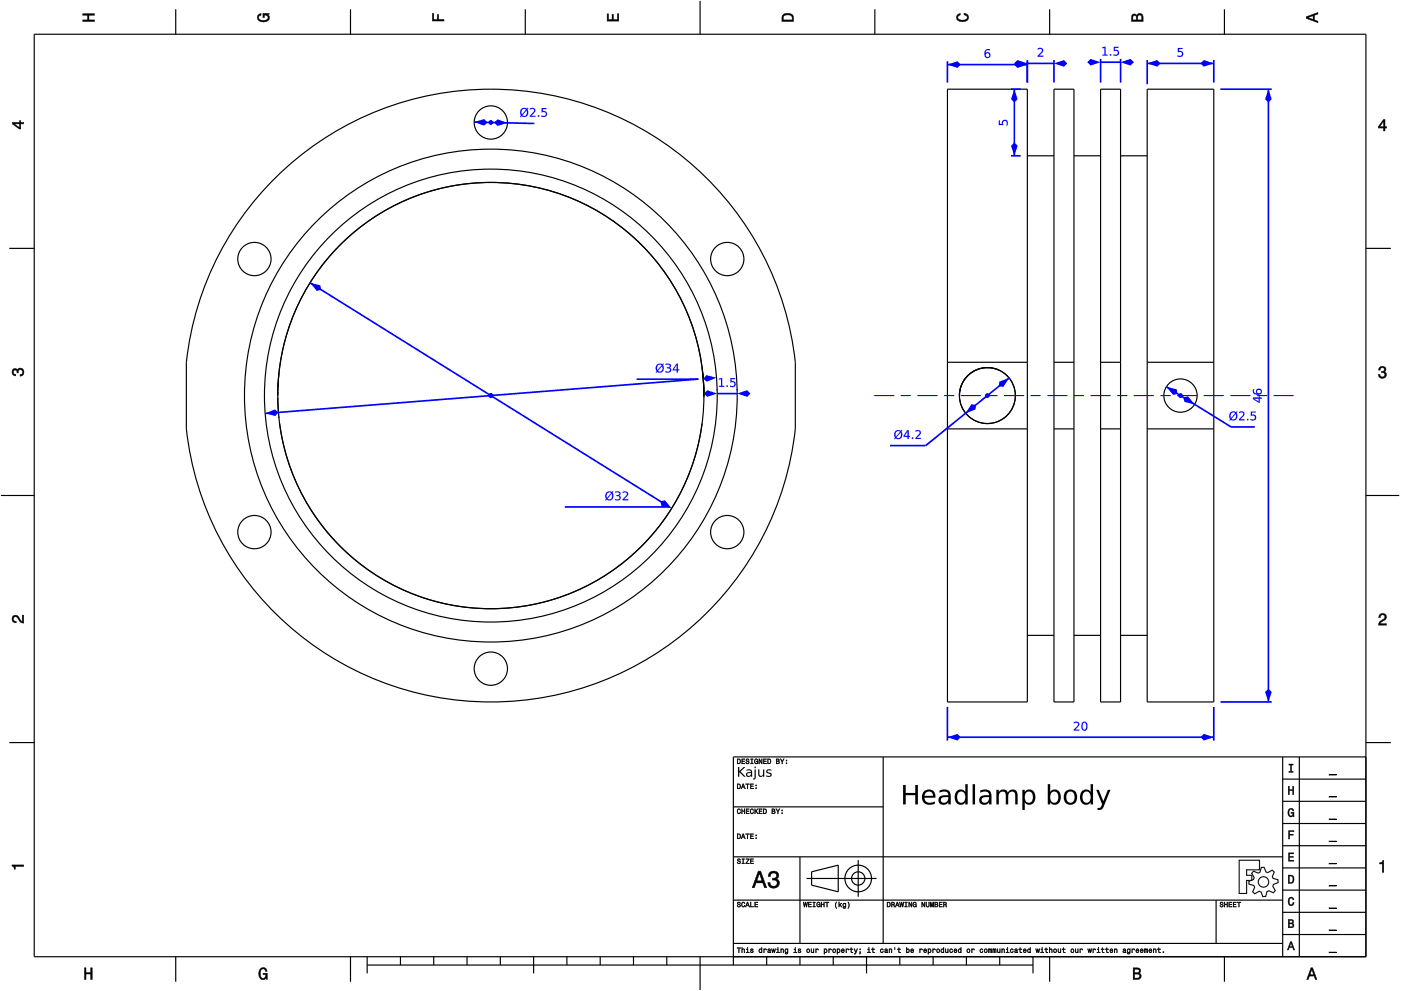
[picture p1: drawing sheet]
<svg xmlns="http://www.w3.org/2000/svg" width="420mm" height="297mm" viewBox="0 0 420 297" stroke-linecap="round" stroke-linejoin="round" font-family="sans-serif">
<g fill="none" stroke="#000" stroke-width=".35">
<path d="M10.3 10.3h399.3v276.5h-399.3zM52.7 2.8v7.5M105.1 2.8v7.5M157.5 2.8v7.5M210 .3v10M262.4 2.8v7.5M314.8 2.8v7.5M367.2 2.8v7.5M308.1 46.7h8M322.1 46.7h8M336.1 46.7h7.9M2.8 74.4h7.5"/>
<path d="M409.6 74.4h7.5M83.3 118.2v.4M83.3 119.1l.2 5M83.3 117.5v.5M83.3 116.6v.4M83.4 114.6l-.1 1.6M83.5 114.2l-.1 .2M83.5 113.6v.3M83.5 113.5h.1M83.5 113.2v.1M83.6 112.6l-.1 .5M83.6 112v.5"/>
<path d="M210.5 110.2l.6 8.4a63.9 63.9 0 0 0-63.9-63.9 63.9 63.9 0 0 0-63.9 63.9M210.8 111.9l.2 2.5M211 114.6v.1M211 114.8v.7M211 115.5l.1 3.6M284.1 108.6v-81.9h24v81.9M284.1 108.6h24M284.1 108.6v20M299.5 110.9a8.4 8.4 0 0 0-11.8 7.7M308.1 108.6v20M316.1 108.6v-81.9h6v81.9M316.1 108.6h6"/>
<path d="M316.1 108.6v20M322.1 108.6v20M330.1 108.6v-81.9h6v81.9M330.1 108.6h6M330.1 108.6v20M336.1 108.6v20M344 108.6v-81.9h20v81.9M344 108.6h20M344 108.6v20M364 108.6v20M83.5 124.2l.1 .3M83.6 124.8l.1 .4"/>
<path d="M83.9 127a63.9 63.9 0 0 0 63.3 55.5 63.9 63.9 0 0 0 63.3-55.5M284.1 128.6v81.8h24v-81.8M284.1 128.6h24M316.1 128.6v81.8h6v-81.8M316.1 128.6h6M330.1 128.6v81.8h6v-81.8M330.1 128.6h6M344 128.6v81.8h20v-81.8M344 128.6h20M.3 148.5h10M409.6 148.5h10M308.1 190.4h8"/>
<path d="M322.1 190.4h8M336.1 190.4h7.9M2.8 222.6h7.5M264.9 226.9v55.9M384.7 233.5h24.9M384.7 226.9v59.9M389.7 226.9v59.9M409.6 222.6h7.5M409.6 226.9h-189.7v62.4M219.9 256.8h164.8M219.9 241.8h45M239.9 256.8v26"/>
<path d="M257.4 257.8v11M384.7 253.5h24.9M384.7 246.8h24.9M384.7 240.2h24.9M219.9 269.8h164.8M241.9 263.3h21M243.4 261.3l8-2v8l-8-2zM364.7 269.8v13M384.7 273.5h24.9M384.7 266.8h24.9M384.7 260.1h24.9M52.7 286.8v7.5"/>
<path d="M105.1 286.8v7.5M110.1 289.3h199.7M110.1 286.8v5M120.1 286.8v2.5M130.1 286.8v2.5M140.1 286.8v2.5M150 286.8v2.5M160 286.8v5M170 286.8v2.5M180 286.8v2.5M190 286.8v2.5M200 286.8v2.5"/>
<path d="M210 286.8v10M219.9 282.8h164.8M229.9 286.8v2.5M239.9 286.8v2.5M249.9 286.8v2.5M259.9 286.8v5M269.9 286.8v2.5M279.8 286.8v2.5M289.8 286.8v2.5M299.8 286.8v2.5M309.8 286.8v5M314.8 286.8v7.5"/>
<path d="M367.2 286.8v7.5M384.7 280.1h24.9"/>
<circle cx="147.2" cy="36.7" r="5"/>
<circle cx="76.3" cy="77.6" r="5"/>
<circle cx="218.1" cy="77.6" r="5"/>
<circle cx="147.2" cy="118.6" r="91.9"/>
<circle cx="147.2" cy="118.6" r="63.9"/>
<circle cx="147.2" cy="118.6" r="67.9"/>
<circle cx="147.2" cy="118.6" r="73.9"/>
<circle cx="296.1" cy="118.6" r="8.4"/>
<circle cx="354" cy="118.6" r="5"/>
<circle cx="76.3" cy="159.5" r="5"/>
<circle cx="218.1" cy="159.5" r="5"/>
<circle cx="147.2" cy="200.4" r="5"/>
<circle cx="257.4" cy="263.3" r="4"/>
<circle cx="257.4" cy="263.3" r="2"/>
</g>
<g fill="#000">
<path d="M24.8 4.1h3.5v.5h-1.6v1.4h1.6v.4h-3.5v-.4h1.5v-1.4h-1.5z" fill-rule="evenodd"/>
<path d="M77.5 4.4l.8-.3v.5h-.3a.68 .68 0 0 0-.5 .6 .68 .68 0 0 0 .4 .7 1.68 1.68 0 0 0 2.5-.6 .92 .92 0 0 0-1.1-.8v.8h-.5v-1.3h1.9v.3l-.4 .1 .4 .4a1.19 1.19 0 0 1-.9 1.7 1.9 1.9 0 0 1-2.7-1.3z" fill-rule="evenodd"/>
<path d="M129.7 4h.4v1.8h1v-1.4h.4v1.4h1.7v.5h-3.5z" fill-rule="evenodd"/>
<path d="M182.1 4.2h.4v1.7h1v-1.6h.5v1.6h1.2v-1.8h.4v2.2h-3.5z" fill-rule="evenodd"/>
<path d="M234.9 4.3a2.18 2.18 0 0 0-.4 2.1h3.5v-1.1a1.91 1.91 0 0 0-3.1-1zM235.2 4.7l.4-.2a1.44 1.44 0 0 1 2 .8v.7h-2.7l.1-1.1z" fill-rule="evenodd"/>
<path d="M287.1 4.4l.9-.4v.5l-.3 .1a.66 .66 0 0 0-.5 .6 .66 .66 0 0 0 .4 .6l.5 .2a1.58 1.58 0 0 0 2-.8 .9 .9 0 0 0-1-.7v-.5a1.24 1.24 0 0 1 1.4 1 1.24 1.24 0 0 1-1.1 1.4 1.92 1.92 0 0 1-2.6-1.2z" fill-rule="evenodd"/>
<path d="M339.6 4.4l-.3 2h3.5v-1.3a.98 .98 0 0 0-.7-1.1 .98 .98 0 0 0-1.2 .6 .83 .83 0 0 0-1.3-.2zM339.9 4.8l.4-.2 .4 .2 .1 1.2h-1.1zM341.3 4.7l.5-.2a.57 .57 0 0 1 .6 .7v.8h-1.2z" fill-rule="evenodd"/>
<path d="M391.7 5v.5l3.5 1.3v-.5l-1-.3v-1.4l1-.4v-.5zM392.2 5.3l1.6-.6v1.1z" fill-rule="evenodd"/>
<path d="M3.7 36.7v.4l2.1 1.6h.4v-1.6h.9v-.4h-.9v-.5h-.4v.5zM4.3 37.1h1.5v1.2z" fill-rule="evenodd"/>
<path d="M414.9 35.8l-1.5 2.1v.5h1.5v.8h.5v-.8h.5v-.4h-.5v-2.2zM414.9 36.4v1.6h-1.1z" fill-rule="evenodd"/>
<path d="M3.8 110.7a.85 .85 0 0 1 1.4 .2 1.11 1.11 0 0 1 1.6-.4 1.11 1.11 0 0 1 .3 1.6l-.6 .6-.5 .1v-.5a.72 .72 0 0 0 .9-.7 .72 .72 0 0 0-.8-.7 .72 .72 0 0 0-.6 .9h-.4a.62 .62 0 0 0-.4-.8 .62 .62 0 0 0-.8 .4 .62 .62 0 0 0 .5 .8h.3v.5a1.17 1.17 0 0 1-1.1-.7 1.17 1.17 0 0 1 .2-1.3z" fill-rule="evenodd"/>
<path d="M413.7 110.1a1.01 1.01 0 0 1 1.6-.2 1.01 1.01 0 0 1-.1 1.5 1.11 1.11 0 0 1 .4 1.6 1.11 1.11 0 0 1-1.6 .3l-.6-.6v-.5h.4a.72 .72 0 0 0 .7 .9 .72 .72 0 0 0 .7-.8 .72 .72 0 0 0-.9-.6v-.4a.62 .62 0 0 0 .8-.4 .62 .62 0 0 0-.4-.8 .62 .62 0 0 0-.8 .5v.4h-.5z" fill-rule="evenodd"/>
<path d="M3.9 184.7a1.22 1.22 0 0 1 2 .7l.8 .9v-1.9h.4v2.4a2.76 2.76 0 0 1-2.1-1.8 .69 .69 0 0 0-1 .5 .69 .69 0 0 0 .9 .7l-.1 .5a1.19 1.19 0 0 1-1.1-.7 1.19 1.19 0 0 1 .2-1.3z" fill-rule="evenodd"/>
<path d="M413.8 184.2a1.17 1.17 0 0 1 1.9 .3 1.17 1.17 0 0 1-1 1.7l-.8 .7h1.9v.5h-2.4a2.75 2.75 0 0 1 1.8-2.1 .69 .69 0 0 0-.5-1 .69 .69 0 0 0-.8 .8h-.4z" fill-rule="evenodd"/>
<path d="M221.1 227.5v1.5h.5a.77 .77 0 0 0 .6-.8 .77 .77 0 0 0-.6-.7zM221.3 227.6a.57 .57 0 0 1 .6 .6 .57 .57 0 0 1-.6 .6zM222.4 227.5v1.5h1v-.2h-.8v-.5h.7v-.2h-.7v-.5h.8v-.1zM223.8 227.5a.6 .6 0 0 0 .1 .7 .6 .6 0 0 0 .6 .2 .33 .33 0 0 1-.3 .4 .33 .33 0 0 1-.4-.3h-.2a.54 .54 0 0 0 .6 .5 .54 .54 0 0 0 .5-.6 .54 .54 0 0 0-.7-.4 .28 .28 0 0 1 .1-.4 .28 .28 0 0 1 .4 .3h.2l-.1-.2-.2-.3zM225.1 227.5v.1h.3v1.2h-.3v.2h.8v-.2h-.3v-1.2h.3v-.1zM226.4 227.6a.72 .72 0 0 0-.2 1 .72 .72 0 0 0 .9 .3l.2 .1v-.9h-.5v.2h.3l-.2 .5a.52 .52 0 0 1-.6-.6 .52 .52 0 0 1 .7-.4l.3 .1-.3-.5zM227.6 227.5v1.5h.2v-1.3l.5 1.3h.3v-1.5h-.2v1.2l-.6-1.2zM228.9 227.5v1.5h1v-.2h-.8v-.5h.7v-.2h-.7v-.5h.8v-.1zM230.2 227.5v1.5h.5a.77 .77 0 0 0 .6-.8 .77 .77 0 0 0-.6-.7zM230.4 227.6a.57 .57 0 0 1 .6 .6 .57 .57 0 0 1-.6 .6zM232.8 227.5v1.5h.5a.42 .42 0 0 0 .5-.4 .42 .42 0 0 0-.3-.5l.2-.2-.1-.3zM233 227.6h.3a.23 .23 0 0 1 .3 .3 .23 .23 0 0 1-.3 .2h-.3zM233 228.3h.3a.26 .26 0 0 1 .3 .2 .26 .26 0 0 1-.3 .3h-.3zM234 227.5l.5 .9v.6h.2v-.7l.5-.8h-.2l-.4 .7-.4-.7zM235.7 228.6v.4h.3v-.4zM235.7 227.8v.3h.3v-.3z" fill-rule="evenodd"/>
<path d="M221.1 234.9v1.5h.5a.77 .77 0 0 0 .6-.7 .77 .77 0 0 0-.6-.8zM221.3 235.1a.57 .57 0 0 1 .6 .6 .57 .57 0 0 1-.6 .6zM222.8 234.9l-.6 1.5h.2l.2-.4h.6l.1 .4h.2l-.5-1.5zM222.9 235.2l.2 .6h-.4zM223.6 234.9v.2h.5v1.3h.2v-1.3h.4v-.2zM225 234.9v1.5h1v-.1h-.8v-.5h.7v-.2h-.7v-.5h.8v-.2zM226.6 236.1v.3h.3v-.3zM226.6 235.3v.3h.3v-.3z" fill-rule="evenodd"/>
<path d="M386.3 235.7h.4v1h1v-1h.3v2.5h-.3v-1.2h-1v1.2h-.4z" fill-rule="evenodd"/>
<path d="M386.5 229h1.3v.3h-.5v1.9h.5v.3h-1.3v-.3h.5v-1.9h-.5z" fill-rule="evenodd"/>
<path d="M3.6 259.2h3.5v.5h-2.5v.8h-.3a.77 .77 0 0 0-.7-.9z" fill-rule="evenodd"/>
<path d="M221.2 257.5a.6 .6 0 0 0 .1 .7 .6 .6 0 0 0 .6 .2 .33 .33 0 0 1-.3 .4 .33 .33 0 0 1-.4-.4h-.2a.54 .54 0 0 0 .6 .6 .54 .54 0 0 0 .5-.7 .54 .54 0 0 0-.7-.3 .28 .28 0 0 1 .2-.5 .28 .28 0 0 1 .3 .3h.2l-.1-.2-.2-.2zM222.5 257.4v.2h.3v1.1h-.3v.2h.8v-.2h-.3v-1.1h.3v-.2zM223.7 257.4v.2h.8l-.9 1.3h1.1v-.2h-.8l.8-1.3zM225 257.4v1.5h1v-.2h-.8v-.5h.7v-.2h-.7v-.4h.8v-.2z" fill-rule="evenodd"/>
<path d="M221.1 249.9v1.5h.5a.77 .77 0 0 0 .6-.7 .77 .77 0 0 0-.6-.8zM221.3 250.1a.57 .57 0 0 1 .6 .6 .57 .57 0 0 1-.6 .5zM222.8 249.9l-.6 1.5h.2l.2-.4h.6l.1 .4h.2l-.5-1.5zM222.9 250.1l.2 .7h-.4zM223.6 249.9v.2h.5v1.3h.2v-1.3h.4v-.2zM225 249.9v1.5h1v-.2h-.8v-.5h.7v-.2h-.7v-.4h.8v-.2zM226.6 251.1v.3h.3v-.3zM226.6 250.3v.3h.3v-.3z" fill-rule="evenodd"/>
<path d="M221.2 242.6a.72 .72 0 0 0-.2 1 .72 .72 0 0 0 1 .2l.1-.4-.4 .4a.56 .56 0 0 1-.4-.6 .56 .56 0 0 1 .5-.6l.3 .3-.3-.5zM222.4 242.4v1.5h.2v-.7h.6v.7h.2v-1.5h-.2v.6h-.6v-.6zM223.7 242.4v1.5h1v-.2h-.8v-.5h.7v-.1h-.7v-.5h.8v-.2zM225.1 242.6a.72 .72 0 0 0-.2 1 .72 .72 0 0 0 1 .2l.1-.4-.4 .4a.56 .56 0 0 1-.4-.6 .56 .56 0 0 1 .5-.6l.3 .3-.3-.5zM226.3 242.4v1.5h.2l.2-.7 .5 .7h.2l-.6-.8 .6-.7h-.2l-.7 .7v-.7zM227.6 242.4v1.5h1v-.2h-.8v-.5h.7v-.1h-.7v-.5h.8v-.2zM228.9 242.4v1.5h.5a.77 .77 0 0 0 .6-.7 .77 .77 0 0 0-.6-.8zM229.1 242.6a.57 .57 0 0 1 .6 .6 .57 .57 0 0 1-.6 .5zM231.5 242.4v1.5h.5a.42 .42 0 0 0 .5-.3 .42 .42 0 0 0-.3-.5l.2-.2-.1-.4zM231.7 242.6h.3a.23 .23 0 0 1 .3 .2 .23 .23 0 0 1-.3 .3h-.3zM231.7 243.2h.3a.26 .26 0 0 1 .3 .3 .26 .26 0 0 1-.3 .2h-.3zM232.7 242.4l.5 .9v.6h.2v-.6l.5-.9h-.2l-.4 .7-.4-.7zM234.4 243.6v.3h.3v-.3zM234.4 242.8v.3h.3v-.3z" fill-rule="evenodd"/>
<path d="M386.4 255.6h1.6v.3h-1.3v.8h1.2v.3h-1.2v.8h1.3v.3h-1.6z" fill-rule="evenodd"/>
<path d="M386.4 249h1.7v.3h-1.3v.7h1v.3h-1v1.2h-.4z" fill-rule="evenodd"/>
<path d="M386.5 242.6a.85 .85 0 0 1 .9-.3 .85 .85 0 0 1 .6 .8h-.3l-.3-.5a1.04 1.04 0 0 0-.9 .9 1.04 1.04 0 0 0 .7 1.1l.4-.2 .1-.6h-.5v-.3h.9v1.3l-.3-.3-.4 .4a1.2 1.2 0 0 1-1.1-1.9z" fill-rule="evenodd"/>
<path d="M221.2 270.5a.6 .6 0 0 0 .1 .6 .6 .6 0 0 0 .6 .3 .33 .33 0 0 1-.3 .4 .33 .33 0 0 1-.4-.4h-.2a.54 .54 0 0 0 .6 .6 .54 .54 0 0 0 .5-.7 .54 .54 0 0 0-.7-.4 .28 .28 0 0 1 .2-.4 .28 .28 0 0 1 .3 .3h.2l-.1-.2-.2-.2zM222.5 270.5a.72 .72 0 0 0-.2 1 .72 .72 0 0 0 1 .3l.1-.5-.4 .4a.56 .56 0 0 1-.4-.6 .56 .56 0 0 1 .5-.5l.3 .2-.3-.4zM224.1 270.4l-.6 1.5h.2l.2-.5h.6l.1 .5h.2l-.5-1.5zM224.2 270.6l.2 .7h-.4zM225 270.4v1.5h1v-.2h-.8v-1.3zM226.3 270.4v1.5h1v-.2h-.8v-.5h.7v-.2h-.7v-.4h.8v-.2z" fill-rule="evenodd"/>
<path d="M227.4 261.1l-1.8 5h.6l.6-1.5h1.9l.6 1.5h.6l-1.8-5zM227.8 261.8l.7 2.2h-1.5zM230.8 261.5l-.4 1.2h.6a.88 .88 0 0 1 .5-1.1 .88 .88 0 0 1 1.1 .4 .88 .88 0 0 1-.3 1.2h-.7v.6a1.03 1.03 0 0 1 1.4 .6 1.03 1.03 0 0 1-.7 1.3 1.03 1.03 0 0 1-1.3-.7l-.1-.5h-.6a1.68 1.68 0 0 0 2.1 1.7 1.68 1.68 0 0 0 .9-2.6l-.4-.2a1.29 1.29 0 0 0 .6-1.6 1.29 1.29 0 0 0-1.5-.7z" fill-rule="evenodd"/>
<path d="M240.9 270.4l.2 1.5h.2l.2-1.3 .3 1.3h.2l.2-1.5h-.2l-.1 1.3-.3-1.3h-.1l-.3 1.3-.1-1.3zM242.4 270.4v1.5h.9v-.2h-.7v-.5h.7v-.2h-.7v-.4h.7v-.2zM243.8 270.4v.2h.3v1.1h-.3v.2h.7v-.2h-.3v-1.1h.3v-.2zM245 270.5a.72 .72 0 0 0-.2 1 .72 .72 0 0 0 1 .3l.2 .1v-.8h-.6v.2h.4l-.2 .4a.52 .52 0 0 1-.6-.6 .52 .52 0 0 1 .7-.4l.3 .1-.3-.4zM246.2 270.4v1.5h.2v-.7h.6v.7h.2v-1.5h-.2v.6h-.6v-.6zM247.5 270.4v.2h.4v1.3h.2v-1.3h.5v-.2zM250.8 270.3a1.35 1.35 0 0 0 .1 2 1.84 1.84 0 0 1 0-2zM251.5 270.3v1.6h.2l.2-.6 .4 .6h.2l-.5-.8 .5-.4-.8 .5v-.9zM252.9 270.8a.55 .55 0 0 0-.2 .8 .55 .55 0 0 0 .8 .1 .4 .4 0 0 1-.2 .4 .4 .4 0 0 1-.5-.1 .47 .47 0 0 0 .5 .3 .47 .47 0 0 0 .4-.5v-1.1l-.2 .2-.3-.2zM253 271l.1-.1a.39 .39 0 0 1 .4 .4 .39 .39 0 0 1-.5 .3zM254.3 270.3a1.85 1.85 0 0 1 0 2 1.22 1.22 0 0 0 0-2z" fill-rule="evenodd"/>
<path d="M266 270.4v1.5h.5a.77 .77 0 0 0 .6-.8 .77 .77 0 0 0-.6-.7zM266.2 270.6a.57 .57 0 0 1 .7 .5 .57 .57 0 0 1-.7 .6zM267.3 270.4v1.5h.2v-.7a.45 .45 0 0 1 .5 .2 .45 .45 0 0 1 .1 .5l.2-.1-.2-.7a.41 .41 0 0 0 .2-.4 .41 .41 0 0 0-.5-.3zM267.5 270.6h.3a.25 .25 0 0 1 .3 .2 .25 .25 0 0 1-.3 .3h-.3zM269 270.4l-.5 1.5h.2l.1-.5h.6l.2 .5h.2l-.6-1.5zM269.1 270.6l.2 .7h-.4zM269.7 270.4l.3 1.5h.2l.2-1.3 .2 1.3h.2l.3-1.5h-.2l-.2 1.3-.2-1.3h-.2l-.2 1.3-.2-1.3zM271.3 270.4v.2h.3v1.1h-.3v.2h.8v-.2h-.3v-1.1h.3v-.2zM272.5 270.4v1.5h.2v-1.3l.6 1.3h.2v-1.5h-.2v1.2l-.5-1.2zM273.9 270.5a.72 .72 0 0 0-.2 1 .72 .72 0 0 0 .9 .3l.2 .1v-.8h-.5v.2h.3l-.2 .4a.52 .52 0 0 1-.5-.6 .52 .52 0 0 1 .7-.4l.2 .1-.3-.4zM276.4 270.4v1.5h.2v-1.3l.6 1.3h.2v-1.5h-.2v1.2l-.6-1.2zM277.7 270.4v.9a.52 .52 0 0 0 .5 .6 .52 .52 0 0 0 .5-.6v-.9h-.2v.9a.33 .33 0 0 1-.3 .4 .33 .33 0 0 1-.3-.4v-.9zM279 270.4v1.5h.1v-1.4l.3 1.4h.2l.3-1.4v1.4h.1v-1.5h-.2l-.3 1.3-.3-1.3zM280.3 270.4v1.5h.6a.42 .42 0 0 0 .4-.3 .42 .42 0 0 0-.2-.5l.2-.2-.1-.4zM280.5 270.6h.3a.23 .23 0 0 1 .3 .2 .23 .23 0 0 1-.3 .2h-.3zM280.5 271.2h.3a.26 .26 0 0 1 .3 .2 .26 .26 0 0 1-.3 .3h-.3zM281.6 270.4v1.5h1v-.2h-.8v-.5h.7v-.2h-.7v-.4h.8v-.2zM282.9 270.4v1.5h.2v-.7a.45 .45 0 0 1 .5 .2 .45 .45 0 0 1 .1 .5l.2-.1-.2-.7a.41 .41 0 0 0 .2-.4 .41 .41 0 0 0-.5-.3zM283.1 270.6h.3a.25 .25 0 0 1 .3 .2 .25 .25 0 0 1-.3 .3h-.3z" fill-rule="evenodd"/>
<path d="M366 270.5a.6 .6 0 0 0 0 .6 .6 .6 0 0 0 .7 .3 .33 .33 0 0 1-.3 .4 .33 .33 0 0 1-.4-.4h-.2a.54 .54 0 0 0 .6 .6 .54 .54 0 0 0 .5-.7 .54 .54 0 0 0-.8-.4 .28 .28 0 0 1 .2-.4 .28 .28 0 0 1 .4 .3h.2l-.1-.2-.2-.2zM367.2 270.4v1.5h.2v-.7h.6v.7h.2v-1.5h-.2v.6h-.6v-.6zM368.5 270.4v1.5h.9v-.2h-.7v-.5h.7v-.2h-.7v-.4h.7v-.2zM369.8 270.4v1.5h.9v-.2h-.7v-.5h.7v-.2h-.7v-.4h.7v-.2zM371 270.4v.2h.5v1.3h.2v-1.3h.4v-.2z" fill-rule="evenodd"/>
<path d="M386.3 262.3v2.5h.9a1.28 1.28 0 0 0 1-1.3 1.28 1.28 0 0 0-1-1.2zM386.7 262.6a.96 .96 0 0 1 1.1 .9 .96 .96 0 0 1-1.1 1z" fill-rule="evenodd"/>
<path d="M386.3 275.6v2.5h1a.7 .7 0 0 0 .8-.5 .7 .7 0 0 0-.5-.9l.4-.5a.62 .62 0 0 0-.8-.6zM386.7 275.9h.5a.38 .38 0 0 1 .4 .4 .38 .38 0 0 1-.4 .3h-.5zM386.7 276.9h.5a.43 .43 0 0 1 .5 .4 .43 .43 0 0 1-.5 .5h-.5z" fill-rule="evenodd"/>
<path d="M386.5 269.2a.85 .85 0 0 1 1-.3 .85 .85 0 0 1 .6 .8h-.4l-.3-.5a1.05 1.05 0 0 0-.8 .9 1.05 1.05 0 0 0 .6 1.1l.4-.2 .2-.5h.3a.89 .89 0 0 1-.8 1 .89 .89 0 0 1-1-.7z" fill-rule="evenodd"/>
<path d="M413.7 258.6a.77 .77 0 0 0 1-.7h.3v3.5h-.5v-2.4h-.8z" fill-rule="evenodd"/>
<path d="M25.3 290.1h.5v1.4h1.4v-1.4h.5v3.5h-.5v-1.7h-1.4v1.7h-.5z" fill-rule="evenodd"/>
<path d="M78 290.5a1.19 1.19 0 0 1 1.3-.5 1.19 1.19 0 0 1 .8 1.1h-.5l-.1-.3a.68 .68 0 0 0-.6-.4 .68 .68 0 0 0-.6 .4 1.68 1.68 0 0 0 .6 2.5 .92 .92 0 0 0 .8-1.2h-.8v-.4h1.3v1.9h-.3l-.1-.5-.4 .4a1.19 1.19 0 0 1-1.7-.9v-1.5z" fill-rule="evenodd"/>
<path d="M221 284.1v.1h.5v1.4h.2v-1.4h.4v-.1zM222.4 284v1.6h.2v-.9l.3-.2 .2 .2v.9h.2v-.8a.38 .38 0 0 0-.2-.4 .38 .38 0 0 0-.5 .2v-.6zM223.8 284.4l.3 .2v.8l-.4 .2h1l-.4-.2v-1zM224.1 284l.2 .2zM225.2 284.5l-.1 .4 .6 .2a.26 .26 0 0 1-.2 .4 .26 .26 0 0 1-.3-.3h-.2a.42 .42 0 0 0 .6 .4 .42 .42 0 0 0 .1-.7l-.5-.2 .3-.2 .4 .2-.1-.2zM227.7 284.5a.54 .54 0 0 0-.2 .8 .54 .54 0 0 0 .8 .1l.2 .2v-1.6h-.2v.6l-.3-.2zM227.8 284.6h.1a.39 .39 0 0 1 .4 .4 .39 .39 0 0 1-.5 .3zM229 284.4v1.2h.2l.1-1 .6 .2a.38 .38 0 0 0-.3-.4 .38 .38 0 0 0-.4 .2zM230.4 284.5l-.2 .2 .6-.2 .1 .3a.42 .42 0 0 0-.7 .2 .42 .42 0 0 0 .3 .6l.7-.2-.2-1zM230.4 285.2a.25 .25 0 0 1 .5 0 .25 .25 0 0 1-.5 0zM231.3 284.4l.3 1.2h.2l.2-1 .1 1h.2l.3-1.2h-.2l-.2 1-.1-1h-.2l-.2 1-.2-1zM232.9 284.4l.3 .2v.8l-.4 .2h1l-.4-.2v-1zM233.2 284l.2 .2zM234.1 284.4v1.2h.2v-.9l.3-.2 .2 .2v.9h.2v-.8a.38 .38 0 0 0-.2-.4 .38 .38 0 0 0-.5 .2zM235.5 284.5a.55 .55 0 0 0-.2 .8 .55 .55 0 0 0 .8 .1 .4 .4 0 0 1-.2 .4 .4 .4 0 0 1-.5-.1 .47 .47 0 0 0 .5 .3 .47 .47 0 0 0 .4-.5v-1.1l-.2 .2-.3-.2zM235.6 284.6h.1a.39 .39 0 0 1 .4 .4 .39 .39 0 0 1-.5 .3zM238.1 284.4l.3 .2v.8l-.4 .2h1l-.4-.2v-1zM238.4 284l.2 .2zM239.4 284.5v.4l.6 .2a.26 .26 0 0 1-.2 .4 .26 .26 0 0 1-.3-.3h-.2a.42 .42 0 0 0 .6 .4 .42 .42 0 0 0 .1-.7l-.5-.2 .3-.2 .4 .2-.1-.2zM241.9 285a.57 .57 0 0 0 1.1 0 .57 .57 0 0 0-1.1 0zM242.1 284.6h.1a.39 .39 0 0 1 .5 .4 .39 .39 0 0 1-.6 .3zM243.2 284.4v.8a.38 .38 0 0 0 .3 .4 .38 .38 0 0 0 .4-.2l.2 .2v-1.2h-.2v.8l-.3 .2-.2-.1v-.9zM244.6 284.4v1.2h.2l.1-1 .6 .2a.38 .38 0 0 0-.3-.4 .38 .38 0 0 0-.4 .2zM247.1 284.4v1.6h.2l.1-.5a.53 .53 0 0 0 .7-.5 .53 .53 0 0 0-.8-.4zM247.4 284.6h.1a.39 .39 0 0 1 .4 .4 .39 .39 0 0 1-.5 .3zM248.5 284.4v1.2h.2l.1-1 .6 .2a.38 .38 0 0 0-.3-.4 .38 .38 0 0 0-.4 .2zM249.7 285a.57 .57 0 0 0 1.1 0 .57 .57 0 0 0-1.1 0zM249.9 284.6h.1a.39 .39 0 0 1 .5 .4 .39 .39 0 0 1-.6 .3zM251 284.4v1.6h.2l.1-.5a.53 .53 0 0 0 .7-.5 .53 .53 0 0 0-.8-.4zM251.3 284.6h.1a.39 .39 0 0 1 .4 .4 .39 .39 0 0 1-.5 .3zM252.4 284.5a.57 .57 0 0 0-.1 .9 .57 .57 0 0 0 .9 0v-.2l-.5 .2-.2-.4h.7l-.1-.5-.3-.1zM252.6 284.6l.3-.1 .1 .4h-.5zM253.7 284.4v1.2h.2l.1-1 .6 .2a.38 .38 0 0 0-.3-.4 .38 .38 0 0 0-.4 .2zM255.2 284.1v.3l-.4 .2h.4v.9l.6 .1-.4-.5v-.5h.4v-.2h-.4v-.3zM256.1 284.4l.5 1.2-.4 .4h.3l.7-1.6h-.2l-.3 1-.4-1zM257.8 284.4v.3h.3v-.3zM257.8 285.2l.2 .4-.2 .4 .3-.4v-.4zM260.2 284.4l.3 .2v.8l-.4 .2h1l-.4-.2v-1zM260.5 284l.2 .2zM261.7 284.1v.3l-.4 .2h.4v.9l.6 .1-.4-.5v-.5h.4v-.2h-.4v-.3zM264.1 284.5a.57 .57 0 0 0-.1 .9 .57 .57 0 0 0 .9-.1l-.1-.2a.32 .32 0 0 1-.5 .1 .32 .32 0 0 1 0-.5 .32 .32 0 0 1 .4 .1h.2l-.2-.4zM265.4 284.5l-.1 .2 .5-.2 .1 .3a.42 .42 0 0 0-.6 .2 .42 .42 0 0 0 .3 .6l.7-.2-.2-1zM265.5 285.2a.25 .25 0 0 1 .5 0 .25 .25 0 0 1-.5 0zM266.6 284.4v1.2h.2v-.9l.3-.2 .2 .2v.9h.2v-.8a.38 .38 0 0 0-.3-.4 .38 .38 0 0 0-.4 .2zM268.3 284l.1 .6zM269.5 284.1v.3l-.4 .2h.4v.9l.6 .1-.5-.5v-.5h.5v-.2h-.5v-.3zM271.8 284v1.6l.2-.2a.49 .49 0 0 0 .8-.4 .49 .49 0 0 0-.8-.4v-.6zM272.1 284.6h.1a.39 .39 0 0 1 .4 .4 .39 .39 0 0 1-.5 .3zM273.2 284.5a.57 .57 0 0 0-.1 .9 .57 .57 0 0 0 .8 0l.1-.2-.6 .2-.1-.4h.7l-.1-.5-.4-.1zM273.3 284.6l.4-.1 .1 .4h-.5zM275.8 284.4v1.2h.2v-1l.7 .2a.38 .38 0 0 0-.3-.4 .38 .38 0 0 0-.5 .2zM277.1 284.5a.57 .57 0 0 0-.1 .9 .57 .57 0 0 0 .8 0l.1-.2-.6 .2-.1-.4h.7l-.1-.5-.4-.1zM277.2 284.6l.4-.1 .1 .4h-.5zM278.3 284.4v1.6h.2v-.5a.53 .53 0 0 0 .8-.5 .53 .53 0 0 0-.8-.4zM278.6 284.6a.39 .39 0 0 1 .5 .4 .39 .39 0 0 1-.5 .3zM279.7 284.4v1.2h.2v-1l.7 .2a.38 .38 0 0 0-.3-.4 .38 .38 0 0 0-.5 .2zM280.8 285a.6 .6 0 0 0 1.2 0 .6 .6 0 0 0-1.2 0zM281.1 284.6h.1a.39 .39 0 0 1 .4 .4 .39 .39 0 0 1-.5 .3zM282.2 284.5a.54 .54 0 0 0-.1 .8 .54 .54 0 0 0 .8 .1l.2 .2v-1.6h-.2v.6l-.3-.2zM282.4 284.6h.1a.39 .39 0 0 1 .4 .4 .39 .39 0 0 1-.5 .3zM283.5 284.4v.8a.38 .38 0 0 0 .3 .4 .38 .38 0 0 0 .4-.2l.2 .2v-1.2h-.2v.8l-.3 .2-.2-.1v-.9zM284.9 284.5a.57 .57 0 0 0-.1 .9 .57 .57 0 0 0 .9-.1l-.2-.2a.32 .32 0 0 1-.4 .1 .32 .32 0 0 1 0-.5 .32 .32 0 0 1 .4 .1h.2l-.3-.4zM286.2 284.5a.57 .57 0 0 0-.1 .9 .57 .57 0 0 0 .8 0l.1-.2-.6 .2-.1-.4h.7l-.1-.5-.4-.1zM286.3 284.6l.4-.1 .1 .4h-.5zM287.4 284.5a.54 .54 0 0 0-.1 .8 .54 .54 0 0 0 .8 .1l.2 .2v-1.6h-.2v.6l-.3-.2zM287.6 284.6h.1a.39 .39 0 0 1 .4 .4 .39 .39 0 0 1-.5 .3zM289.9 285a.6 .6 0 0 0 1.2 0 .6 .6 0 0 0-1.2 0zM290.2 284.6h.1a.39 .39 0 0 1 .4 .4 .39 .39 0 0 1-.5 .3zM291.4 284.4v1.2h.1l.1-1 .7 .2a.38 .38 0 0 0-.3-.4 .38 .38 0 0 0-.5 .2zM294 284.5a.57 .57 0 0 0-.1 .9 .57 .57 0 0 0 .9-.1l-.2-.2a.32 .32 0 0 1-.4 .1 .32 .32 0 0 1-.1-.5 .32 .32 0 0 1 .5 .1h.2l-.3-.4zM295.1 285a.6 .6 0 0 0 1.2 0 .6 .6 0 0 0-1.2 0zM295.4 284.6h.1a.39 .39 0 0 1 .4 .4 .39 .39 0 0 1-.5 .3zM296.4 284.4v1.2h.2l.1-1.1 .2 1.1h.1l.2-1.1 .1 1.1h.2l-.2-1.2zM297.7 284.4v1.2h.2l.1-1.1 .2 1.1h.1l.2-1.1 .1 1.1h.2l-.2-1.2zM299.1 284.4v.8a.38 .38 0 0 0 .2 .4 .38 .38 0 0 0 .5-.2l.2 .2v-1.2h-.2v.8l-.3 .2-.2-.1v-.9zM300.4 284.4v1.2h.2v-.9l.3-.2 .2 .2v.9h.2v-.8a.38 .38 0 0 0-.3-.4 .38 .38 0 0 0-.4 .2zM301.8 284.4l.3 .2v.8l-.4 .2h1l-.4-.2v-1zM302.1 284l.2 .2zM303.1 284.5a.57 .57 0 0 0-.1 .9 .57 .57 0 0 0 .9-.1l-.2-.2a.32 .32 0 0 1-.4 .1 .32 .32 0 0 1-.1-.5 .32 .32 0 0 1 .5 .1h.2l-.3-.4zM304.4 284.5l-.1 .2 .5-.2 .1 .3a.42 .42 0 0 0-.6 .2 .42 .42 0 0 0 .3 .6l.7-.2-.3-1zM304.4 285.2a.25 .25 0 0 1 .5 0 .25 .25 0 0 1-.5 0zM305.8 284.1v.3l-.3 .2h.3l.1 .9 .6 .1-.5-.5v-.5h.5v-.2h-.5v-.3zM307 284.5a.57 .57 0 0 0-.1 .9 .57 .57 0 0 0 .8 0l.1-.2-.6 .2-.2-.4h.8l-.1-.5-.4-.1zM307.1 284.6l.3-.1 .2 .4h-.6zM308.2 284.5a.54 .54 0 0 0-.1 .8 .54 .54 0 0 0 .8 .1l.2 .2v-1.6h-.2v.6l-.3-.2zM308.4 284.6h.1a.39 .39 0 0 1 .4 .4 .39 .39 0 0 1-.5 .3zM310.6 284.4l.3 1.2h.1l.2-1 .2 1h.2l.3-1.2h-.2l-.2 1-.2-1h-.2l-.1 1-.2-1zM312.2 284.4l.3 .2v.8l-.4 .2h.9l-.3-.2v-1zM312.5 284l.2 .2zM313.6 284.1v.3l-.3 .2h.3l.1 .9 .6 .1-.5-.5v-.5h.5v-.2h-.5v-.3zM314.7 284v1.6h.2v-.9l.3-.2 .2 .2v.9h.2v-.8a.38 .38 0 0 0-.3-.4 .38 .38 0 0 0-.4 .2v-.6zM315.9 285a.6 .6 0 0 0 1.2 0 .6 .6 0 0 0-1.2 0zM316.2 284.6h.1a.39 .39 0 0 1 .4 .4 .39 .39 0 0 1-.5 .3zM317.3 284.4v.8a.38 .38 0 0 0 .2 .4 .38 .38 0 0 0 .5-.2l.2 .2v-1.2h-.2v.8l-.3 .2-.2-.1v-.9zM318.8 284.1v.3l-.3 .2h.3l.1 .9 .5 .1-.4-.5v-.5h.4v-.2h-.4v-.3zM321.1 285a.6 .6 0 0 0 1.2 0 .6 .6 0 0 0-1.2 0zM321.4 284.6h.1a.39 .39 0 0 1 .4 .4 .39 .39 0 0 1-.5 .3zM322.5 284.4v.8a.38 .38 0 0 0 .2 .4 .38 .38 0 0 0 .5-.2l.2 .2v-1.2h-.2l-.1 .8-.2 .2-.2-.1v-.9zM323.8 284.4v1.2h.2l.1-1 .6 .2a.38 .38 0 0 0-.3-.4 .38 .38 0 0 0-.4 .2zM326.2 284.4l.3 1.2h.1l.2-1 .2 1h.2l.3-1.2h-.2l-.2 1-.2-1h-.2l-.2 1-.1-1zM327.7 284.4v1.2h.2l.1-1 .6 .2a.38 .38 0 0 0-.3-.4 .38 .38 0 0 0-.4 .2zM329.1 284.4l.3 .2v.8l-.4 .2h.9l-.4-.2v-1zM329.3 284l.2 .2zM330.5 284.1v.3l-.3 .2h.3l.1 .9 .5 .1-.4-.5v-.5h.4v-.2h-.4v-.3zM331.8 284.1v.3l-.3 .2h.3l.1 .9 .5 .1-.4-.5v-.5h.4v-.2h-.4v-.3zM333 284.5a.57 .57 0 0 0-.1 .9 .57 .57 0 0 0 .8 0l.1-.2-.6 .2-.2-.4h.8l-.1-.5-.4-.1zM333.1 284.6l.3-.1 .2 .4h-.6zM334.2 284.4v1.2h.1l.1-.9 .3-.2 .2 .2v.9h.2v-.8a.38 .38 0 0 0-.3-.4 .38 .38 0 0 0-.5 .2zM336.9 284.5l-.1 .2 .5-.2 .1 .3a.42 .42 0 0 0-.6 .2 .42 .42 0 0 0 .3 .6l.6-.2-.2-1zM336.9 285.2a.25 .25 0 0 1 .5 0 .25 .25 0 0 1-.5 0zM338.1 284.5a.55 .55 0 0 0-.1 .8 .55 .55 0 0 0 .8 .1 .4 .4 0 0 1-.3 .4 .4 .4 0 0 1-.5-.1 .47 .47 0 0 0 .6 .3 .47 .47 0 0 0 .4-.5v-1.1l-.2 .2-.4-.2zM338.3 284.6a.39 .39 0 0 1 .5 .4 .39 .39 0 0 1-.5 .3zM339.4 284.4v1.2h.2l.1-1 .6 .2a.38 .38 0 0 0-.3-.4 .38 .38 0 0 0-.4 .2zM340.8 284.5a.57 .57 0 0 0-.1 .9 .57 .57 0 0 0 .8 0l.1-.2-.6 .2-.2-.4h.8l-.1-.5-.4-.1zM340.9 284.6l.3-.1 .2 .4h-.6zM342.1 284.5a.57 .57 0 0 0-.1 .9 .57 .57 0 0 0 .8 0l.1-.2-.6 .2-.2-.4h.8l-.1-.5-.4-.1zM342.2 284.6l.3-.1 .2 .4h-.6zM343.2 284.4v1.2h.2l.1-1.1 .1 1.1h.2l.1-1.1 .2 1.1h.1l-.1-1.2zM344.7 284.5a.57 .57 0 0 0-.1 .9 .57 .57 0 0 0 .8 0l.1-.2-.6 .2-.2-.4h.8l-.2-.5-.3-.1zM344.8 284.6l.3-.1 .2 .4h-.6zM345.9 284.4v1.2h.1l.1-.9 .2-.2 .3 .2v.9h.2v-.8a.38 .38 0 0 0-.3-.4 .38 .38 0 0 0-.5 .2zM347.4 284.1v.3l-.3 .2h.3l.1 .9 .5 .1-.4-.5v-.5h.4v-.2h-.4v-.3zM348.7 285.2v.4h.3v-.4z" fill-rule="evenodd"/>
<path d="M339.8 290.1v3.5h1.3a.98 .98 0 0 0 1.1-.7 .98 .98 0 0 0-.6-1.2 .86 .86 0 0 0 .5-1 .86 .86 0 0 0-1-.6zM340.3 290.5h.7a.53 .53 0 0 1 .6 .6 .53 .53 0 0 1-.6 .4h-.7zM340.3 292h.7a.61 .61 0 0 1 .8 .5 .61 .61 0 0 1-.7 .7h-.8z" fill-rule="evenodd"/>
<path d="M387 282.2l-.9 2.5h.3l.3-.7h1l.2 .7h.4l-.9-2.5zM387.2 282.6l.4 1.1h-.8z" fill-rule="evenodd"/>
<path d="M393.2 290.1l-1.3 3.5h.4l.4-1h1.4l.4 1h.4l-1.2-3.5zM393.4 290.6l.6 1.5h-1.1z" fill-rule="evenodd"/>
</g>
<g fill="#000">
<path d="M24.8 4.1v.5l1.5-.1v1.5h-1.5v.4h3.5v-.4h-1.7v-1.5l1.7 .1v-.5zM24.8 4h3.6v.6h-1.7v1.4l1.7-.1v.6h-3.6v-.6h1.5v-1.3h-1.5z"/>
<path d="M77.5 4.4l-.4 .8 .2 .6 .9 .7h1.6l.9-.7v-1l-.6-.5h.6v-.3h-1.9v1.3h.5l-.1-.9 .6 .1 .6 .4v.8l-.8 .4-1.7-.2-.3-.2-.1-.7 .8-.4v-.5zM77.4 4.4l1-.4v.6l-.8 .4v.6l.8 .5h1.2l.7-.5v-.6l-1-.5v.9h-.5v-1.5h2v.4l-.5 .1 .6 .6-.1 .9-1 .7h-1.6l-1-.8-.1-.6z"/>
<path d="M129.7 4v2.3h3.5v-.5l-1.7 .1v-1.5h-.4l.1 1.5h-1.2l.1-1.9zM129.6 4h.5v1.8h1v-1.5h.5l-.1 1.5h1.7v.6h-3.6z"/>
<path d="M182.1 4.2v2.1h3.5v-2.2h-.4v1.8h-1.3v-1.6h-.4l.1 1.6h-1.2l.1-1.7zM182 4.1h.6l-.1 1.8h1v-1.7h.5v1.7h1.2l-.1-1.8h.5v2.3h-3.6z"/>
<path d="M234.9 4.3l-.4 .7v1.4h3.5l-.1-1.7-.4-.4-1.3-.3zM234.9 4.3l1.3-.4 1.4 .4 .3 .4 .2 1.8h-3.7l.1-1.5zM235.2 4.6l1-.2 1.1 .2 .3 .3v1.1h-2.8l.1-1.1zM235.2 4.7l-.2 .2-.1 1.1h2.7l-.1-1.1-.3-.2-1-.2z"/>
<path d="M287.1 4.4l-.3 .8 .1 .6 1 .6h1.5l1-.6v-1l-.7-.7-.6-.1v.5l.8 .2 .2 .5-.1 .4-.7 .4-1.7-.1-.3-.3-.1-.6 .8-.5v-.5zM287.1 4.4l.9-.5v.7l-.7 .4v.6l.8 .4h1.2l.4-.2 .4-.6-.3-.5-.8-.2v-.6l.7 .2 .8 .6-.1 1.1-.9 .7h-1.6l-1-.7-.1-.6z"/>
<path d="M339.6 4.4l-.3 2h3.5v-1.7l-.6-.6-1 .1-.2 .6-.6-.6zM339.5 4.4l1-.3 .4 .5 .6-.6h.7l.6 .6 .1 1.9h-3.6zM339.8 4.7l.5-.1 .4 .2 .1 1.2h-1.1zM339.9 4.8l-.2 1.2h1.1l-.1-1.2-.4-.2zM341.3 4.6l.5-.2 .5 .2 .2 1.4h-1.4zM341.3 4.7l-.1 1.3h1.2l-.1-1.3-.5-.2z"/>
<path d="M391.7 5v.5l3.5 1.3v-.5l-1.1-.3v-1.5l1.1-.3v-.5zM391.7 5l3.6-1.4v.7l-1.1 .3v1.4l1.1 .3v.6l-3.6-1.3zM392 5.3l1.9-.7v1.3zM392.3 5.2l1.5 .6v-1.1z"/>
<path d="M3.7 36.7v.4l2.1 1.6h.4v-1.6h.9v-.4l-.9 .1v-.6h-.4l.1 .6zM3.6 36.6l2.2 .1v-.6h.5l-.1 .6 1-.1v.6l-1-.1 .1 1.6h-.5l-2.2-1.5zM4.1 37.1h1.8v1.3zM4.3 37.1l1.5 1.2v-1.2z"/>
<path d="M414.9 35.8l-1.5 2.1v.5l1.6-.1-.1 .9h.5l-.1-.9 .6 .1v-.4h-.6l.1-2.2zM414.9 35.8h.5v2.2l.5-.1v.5h-.5v.9h-.6l.1-.9h-1.6v-.5zM415 36.2v1.8h-1.3zM414.8 36.4l-1 1.6h1.1z"/>
<path d="M3.8 110.7l-.1 1.3 .5 .6 .5 .1v-.5l-.6-.1-.2-.6 .2-.5 .4-.1 .5 .2 .1 .7h.4v-.6l.3-.4 .8 .2 .2 .9-.4 .4h-.4v.5l.5-.1 .6-.6v-1.1l-.6-.6-.7-.1-.6 .7-.2-.4-.5-.2zM3.8 110.7l.7-.3 .5 .1 .2 .4 .6-.6h.8l.6 .7v1.1l-.7 .6-.6 .1v-.6h.4l.4-.3-.1-.9-.8-.2-.3 .4 .1 .7h-.6v-.8l-.5-.2-.4 .2-.1 .4 .2 .6 .6 .1v.5h-.6l-.6-.7z"/>
<path d="M413.7 110.1l-.3 .9h.5v-.4l.3-.4 .9 .1 .1 .7-.4 .3h-.5v.4l.9 .1 .2 .5-.5 .7-.9-.2-.2-.6h-.4v.5l.6 .6h1.1l.4-.2 .3-.8-.1-.5-.6-.4 .5-.2v-.9l-.6-.4-.5-.1zM413.7 110l.9-.3 .8 .3 .3 .3-.1 .9-.4 .2 .5 .3 .2 .6-.4 .9-.4 .2h-1.1l-.6-.6-.1-.6h.6l.1 .6 .6 .2 .5-.2 .2-.5-.2-.5h-.8v-.6l.5 .1 .3-.3-.1-.6-.7-.1-.4 .3v.4h-.5z"/>
<path d="M3.9 184.7l-.3 .8 .3 .9 1 .3v-.5l-.7-.1-.3-.5 .2-.6 .5-.2 .7 .3 .9 1.4 .9 .3v-2.4h-.4v2l-.5-.4-.9-1.4-.7-.2zM3.8 184.7l.8-.4 .7 .2 .9 1.5 .5 .3-.1-2h.6v2.5l-1.1-.2-.9-1.5-.6-.2-.4 .1-.2 .6 .2 .5 .7 .1v.6l-1-.4-.4-.9z"/>
<path d="M413.8 184.2l-.3 .9h.4l.2-.6 .5-.3 .6 .2 .2 .5-.3 .6-1.4 1-.3 .9h2.4v-.5l-2 .1 .3-.5 1.3-.7 .4-.9-.1-.4-.6-.6h-.9zM413.8 184.1l.8-.3 .9 .3 .3 .4-.1 1.1-1.5 .9-.3 .4h2v.5h-2.6l.3-1 1.4-.9 .3-.6-.2-.4-.5-.2-.5 .2-.1 .7h-.6z"/>
<path d="M221.1 227.5v1.5l.7-.1 .3-.4v-.8l-.4-.2zM221 227.4h.7l.4 .3 .1 .8-.4 .5h-.8zM221.2 227.6l.7 .1 .1 .8-.2 .3h-.6zM221.3 227.6v1.2l.4-.1 .1-.9zM222.4 227.5v1.5h1v-.2h-.8v-.6h.7h-.7v-.6h.8v-.1zM222.4 227.4h1v.3l-.8-.1v.5l.8-.1v.3h-.8v.5l.8-.1v.3h-1zM223.8 227.5v.6l.8 .4-.3 .4-.4-.1-.1-.3h-.2l.1 .2 .3 .3h.4l.3-.7-.9-.5 .2-.3 .4 .1 .1 .3h.2l-.1-.2-.2-.3zM223.8 227.5l.6-.1 .3 .3v.3h-.3l-.2-.4-.3 .2 .8 .5v.4l-.3 .3h-.5l-.3-.3v-.3h.3v.3l.3 .1 .3-.3-.8-.5zM225.1 227.5v.1h.3v1.2h-.3v.2h.8v-.2h-.4v-1.2h.4v-.1zM225 227.4h.9v.3h-.3v1.1l.3-.1v.3h-.9v-.3h.4v-1.1l-.4 .1zM226.4 227.6l-.2 .6 .2 .6 .5 .2 .3-.4 .1 .4v-.9h-.5v.2h.4l-.3 .5h-.3l-.2-.3 .1-.8 .4-.2 .4 .4-.2-.4-.3-.1zM226.3 227.6l.5-.3 .4 .2 .2 .5-.8-.4-.2 .9 .5 .3 .2-.5-.4 .1v-.3h.7v.9h-.2v-.2l-.4 .3-.5-.3-.2-.6zM227.6 227.5v1.5h.2v-1.3l.5 1.3h.3v-1.5h-.2l-.1 1.2-.5-1.2zM227.5 227.4h.4l.5 1.3-.1-1.3h.3v1.6h-.3l-.5-1.3v1.3h-.3zM228.9 227.5v1.5h1v-.2h-.8v-.6h.7h-.7v-.6h.8v-.1zM228.9 227.4h1v.3l-.8-.1v.5l.8-.1v.3h-.8v.5l.8-.1v.3h-1zM230.2 227.5v1.5l.7-.1 .3-.4v-.8l-.4-.2zM230.1 227.4h.7l.4 .3 .1 .8-.4 .5h-.8zM230.3 227.6l.7 .1 .1 .8-.2 .3h-.6zM230.4 227.6v1.2l.4-.1 .1-.9zM232.8 227.5v1.5l.7-.1 .3-.5-.4-.2 .3-.2v-.3zM232.7 227.4h.8l.3 .2-.3 .5 .4 .3-.2 .5-1 .1zM232.9 227.6h.6l.1 .4-.7 .1zM233 227.6v.5l.5-.1v-.3zM232.9 228.2l.7 .1v.5h-.7zM233 228.3v.5l.5-.1v-.4zM234 227.5l.6 .8-.1 .7h.2l-.1-.7 .6-.8h-.2l-.4 .8-.4-.8zM233.9 227.4h.4l.3 .8 .3-.8h.4l-.6 .9 .1 .7h-.4l.1-.6zM235.7 228.6v.4h.3v-.4zM235.7 228.6h.4v.4h-.4zM235.7 227.8v.3h.3v-.3zM235.7 227.7h.4v.5h-.4z"/>
<path d="M221.1 234.9v1.5h.7l.3-.4v-.8l-.4-.2zM221 234.9h.7l.4 .3 .1 .8-.4 .5h-.8zM221.2 235.1l.7 .1 .1 .8-.2 .3h-.6zM221.3 235.1v1.2l.4-.1 .1-.9zM222.8 234.9l-.6 1.5h.2l.1-.5h.7l.1 .5h.2l-.5-1.5zM222.7 234.9h.3l.6 1.6h-.3l-.1-.5h-.6l-.1 .5h-.4zM222.9 235l.3 .9h-.6zM222.8 235.2l-.1 .6h.4zM223.6 234.9v.2h.5v1.3h.2l-.1-1.3h.5v-.2zM223.6 234.9h1.2v.3l-.5-.1v1.4h-.3l.1-1.4-.5 .1zM225 234.9v1.5h1v-.1h-.8v-.6h.7l-.7-.1v-.5h.8v-.2zM225 234.9h1v.3l-.8-.1v.5l.8-.1v.3h-.8v.5l.8-.1v.3h-1zM226.6 236.1v.3h.3v-.3zM226.6 236.1h.4v.4h-.4zM226.6 235.3v.3h.3v-.3zM226.6 235.2h.4v.5h-.4z"/>
<path d="M386.3 235.7v2.5h.4l-.1-1.3h1.1v1.3h.3v-2.5h-.3v1.1h-1.1l.1-1.1zM386.3 235.6h.4v1.1h1l-.1-1.1h.5v2.6h-.5v-1.2h-.9v1.2h-.4z"/>
<path d="M386.5 229v.3h.6v2l-.6-.1v.3h1.3v-.3l-.5 .1v-2h.5v-.3zM386.5 228.9h1.4v.5h-.6v1.8l.6-.1v.5h-1.4v-.5h.5v-1.8l-.5 .1z"/>
<path d="M398.6 238.8v.2h2.1v-.2zM398.5 238.7h2.3v.4h-2.3z"/>
<path d="M398.6 232.1v.3h2.1v-.3zM398.5 232h2.3v.4h-2.3z"/>
<path d="M3.6 259.2v.4l.6 .2 .1 .7h.3v-.9l2.5 .1v-.5zM3.5 259.2h3.7v.6l-2.6-.1 .1 .9h-.5l-.1-.7-.6-.3z"/>
<path d="M221.2 257.5v.6l.8 .4-.3 .3-.4-.1-.1-.3h-.2l.1 .2 .3 .3h.4l.3-.6-.9-.5 .2-.3 .4 .1 .1 .2h.2l-.1-.2-.2-.2zM221.2 257.4l.6-.1 .3 .3v.3h-.3l-.1-.3-.4 .1 .1 .3 .7 .3v.4l-.3 .3h-.5l-.3-.3v-.4h.3v.4l.3 .1 .3-.3-.8-.5zM222.5 257.4v.2l.3-.1v1.3l-.3-.1v.2h.8v-.2l-.4 .1v-1.3l.4 .1v-.2zM222.4 257.3h.9v.3h-.3v1.1h.3v.3h-.9v-.3h.4v-1.1h-.4zM223.7 257.4v.2l.9-.1-1 1.4h1.1v-.2l-.9 .1 .9-1.4zM223.6 257.3h1.2l-.9 1.4h.9v.3h-1.2l.9-1.4h-.9zM225 257.4v1.5h1v-.2l-.8 .1v-.7h.7h-.7v-.6l.8 .1v-.2zM225 257.3h1v.3h-.8v.4h.8v.3l-.8-.1v.5h.8v.3h-1z"/>
<path d="M221.1 249.9v1.5h.7l.3-.4v-.8l-.4-.3zM221 249.9h.7l.4 .3 .1 .8-.4 .4-.8 .1zM221.2 250l.7 .2 .1 .7-.2 .4h-.6zM221.3 250.1v1.1h.4l.1-1zM222.8 249.9l-.6 1.5h.2l.1-.5h.7l.1 .5h.2l-.5-1.5zM222.7 249.8h.3l.6 1.7h-.3l-.1-.5h-.6l-.1 .5h-.4zM222.9 249.9l.3 1h-.6zM222.8 250.2l-.1 .6h.4zM223.6 249.9v.2l.5-.1v1.4h.2l-.1-1.4 .5 .1v-.2zM223.6 249.9h1.2v.3l-.5-.1v1.4h-.3l.1-1.4-.5 .1zM225 249.9v1.5h1v-.2l-.8 .1v-.6h.7l-.7-.1v-.6l.8 .1v-.2zM225 249.9h1v.3l-.8-.1v.4h.8v.3l-.8-.1v.5h.8v.3h-1zM226.6 251.1v.3h.3v-.3zM226.6 251h.4v.5h-.4zM226.6 250.3v.3h.3v-.3zM226.6 250.2h.4v.4h-.4z"/>
<path d="M221.2 242.6l-.1 .9 .3 .4h.4l.3-.5h-.2l-.2 .4h-.3l-.2-.9 .4-.4 .3 .4 .2-.1-.3-.4zM221.1 242.6l.5-.3 .5 .3 .1 .3h-.3l-.3-.3-.3 .3 .2 .8h.3l.1-.4h.3l-.4 .7-.7-.2-.1-.6zM222.4 242.4v1.5h.2l-.1-.7h.7v.7h.2v-1.5h-.2v.7h-.7l.1-.7zM222.3 242.4h.3v.6h.6l-.1-.6h.3v1.6h-.3v-.8h-.5v.8h-.3zM223.7 242.4v1.5h1v-.2l-.8 .1v-.6h.7l-.7-.1v-.6l.8 .1v-.2zM223.7 242.4h1v.3l-.8-.1v.5l.8-.1v.3l-.8-.1v.5h.8v.3h-1zM225.1 242.6l-.2 .6 .2 .6 .6 .1 .3-.5h-.2l-.2 .4h-.3l-.2-.9 .4-.4 .3 .4 .2-.1-.3-.4zM225 242.6l.5-.3 .5 .3 .1 .3h-.3l-.3-.3-.3 .3 .2 .8h.3l.1-.4h.3l-.4 .7-.7-.2-.1-.6zM226.3 242.4v1.5h.2l-.1-.5 .3-.3 .5 .8h.2l-.7-.8 .7-.7h-.2l-.8 .9 .1-.9zM226.2 242.4h.4v.7l.5-.7h.5l-.8 .7 .8 .9h-.4l-.5-.8-.1 .8h-.4zM227.6 242.4v1.5h1v-.2l-.8 .1v-.6h.7l-.7-.1v-.6l.8 .1v-.2zM227.6 242.4h1v.3l-.8-.1v.5l.8-.1v.3l-.8-.1v.5h.8v.3h-1zM228.9 242.4v1.5h.7l.3-.4v-.8l-.4-.3zM228.8 242.4h.7l.4 .3 .1 .8-.4 .4-.8 .1zM229 242.5l.7 .2 .1 .7-.2 .4h-.6zM229.1 242.6v1.1h.4l.1-1zM231.5 242.4v1.5h.7l.3-.6-.4-.2 .3-.1v-.4zM231.4 242.4h.8l.3 .2-.3 .5 .4 .2-.2 .6-1 .1zM231.6 242.5l.6 .1 .1 .4-.7 .1zM231.7 242.6v.5l.5-.2v-.2zM231.6 243.2h.7v.5l-.7 .1zM231.7 243.2v.5h.5v-.4zM232.7 242.4l.6 .9-.1 .6h.2l-.1-.6 .6-.9h-.2l-.4 .9-.4-.9zM232.6 242.4h.4l.3 .7 .3-.7h.4l-.6 .9 .1 .7h-.4l.1-.7zM234.4 243.6v.3h.3v-.3zM234.4 243.5h.4v.5h-.4zM234.4 242.8v.3h.3v-.3zM234.4 242.7h.4v.5h-.4z"/>
<path d="M386.4 255.6v2.5h1.6v-.3l-1.3 .1v-1h1.2v-.2h-1.2v-.8h1.3v-.3zM386.4 255.6h1.6v.4l-1.3-.1v.8l1.2-.1v.4h-1.2v.8h1.4v.4h-1.7z"/>
<path d="M386.4 249v2.5h.4l-.1-1.2h1.1v-.3l-1.1 .1v-.9l1.4 .1v-.3zM386.4 248.9h1.7v.4h-1.3v.7h1.1v.4l-1.1-.1v1.2h-.4z"/>
<path d="M386.5 242.6l-.3 1 .3 .9 .9 .4 .5-.6v.5h.2v-1.3h-.9v.3l.6-.1-.4 .9h-.5l-.4-.6 .2-1.2 .7-.3 .3 .6h.3l-.2-.6-.6-.2zM386.4 242.6l.8-.4 .6 .2 .3 .7h-.5l-.2-.5h-.5l-.3 .5v.9l.3 .5h.5l.3-.7h-.6v-.4h1v1.5h-.3v-.4l-.7 .5-.7-.4-.2-1z"/>
<path d="M398.6 258.7v.3h2.1v-.3zM398.5 258.7h2.3v.3h-2.3z"/>
<path d="M398.6 252.1v.2h2.1v-.2zM398.5 252h2.3v.4h-2.3z"/>
<path d="M398.6 245.4v.3h2.1v-.3zM398.5 245.4h2.3v.3h-2.3z"/>
<path d="M221.2 270.5v.6l.8 .4-.3 .3-.4-.1-.1-.3h-.2l.1 .2 .3 .3h.4l.3-.6-.9-.5 .2-.3h.4l.1 .3h.2l-.1-.2-.2-.2zM221.2 270.4l.6-.1 .3 .3v.3h-.3l-.1-.4-.4 .2 .1 .2 .7 .3v.5l-.3 .2h-.5l-.3-.3v-.3h.3v.3l.3 .1 .3-.2-.8-.5zM222.5 270.5l-.2 .6 .2 .6 .6 .2 .3-.6h-.2l-.2 .5h-.3l-.2-.9 .4-.4 .3 .3h.2l-.3-.4zM222.4 270.5l.5-.2 .5 .3 .1 .3h-.3l-.3-.4-.3 .4 .2 .8 .3-.1 .1-.3h.3l-.4 .6-.7-.1-.1-.7zM224.1 270.4l-.6 1.5h.2l.1-.5h.7l.1 .5h.2l-.5-1.5zM224 270.3h.3l.6 1.6h-.3l-.1-.5h-.6l-.1 .5h-.4zM224.2 270.4l.3 .9h-.6zM224.1 270.6l-.1 .7h.4zM225 270.4v1.5h1v-.2l-.8 .1v-1.4zM225 270.3h.3l-.1 1.4 .9-.1v.3h-1.1zM226.3 270.4v1.5h1v-.2l-.8 .1v-.7h.7h-.7v-.6l.8 .1v-.2zM226.3 270.3h1v.3h-.8v.4l.8-.1v.4l-.8-.1v.5l.8-.1v.3h-1z"/>
<path d="M227.4 261.1l-1.8 5h.6l.5-1.5h2.1l.5 1.5h.6l-1.8-5zM227.3 261h.9l1.8 5.2h-.8l-.5-1.6h-1.9l-.5 1.6h-.8zM227.8 261.6l.8 2.5h-1.7zM227.7 261.8l-.7 2.2h1.5zM230.8 261.5l-.4 1.2h.6v-.4l.5-.6 1.2 .1 .2 1-.5 .4h-.8v.6l1.2 .2 .3 .7-.1 .4-.5 .5h-1l-.3-.2-.3-.9h-.6l.1 .8 .9 .8h1.4l.9-.8 .2-.6-.3-.8-.7-.5 .6-.4 .1-1.1-.8-.7-.7-.1zM230.8 261.5l.5-.4h1.4l.8 .7v1.3l-.6 .3 .7 .5 .2 .8-.5 1.2-.6 .3h-1.5l-.9-.9-.1-.8h.8l.2 .9 .8 .2 .8-.2 .3-.7-.3-.7-1.2-.1v-.7h.7l.5-.4-.2-.9-1-.2-.5 .6v.5h-.8l.1-.8z"/>
<path d="M240.9 270.4l.2 1.5h.2l.3-1.3 .2 1.3h.2l.2-1.5h-.2l-.2 1.3-.2-1.3h-.1l-.2 1.3-.2-1.3zM240.8 270.3h.3l.1 1.4 .2-1.4h.3l.2 1.4 .1-1.4h.3l-.3 1.6h-.3l-.2-1.3-.1 1.3h-.3zM242.4 270.4v1.5h.9v-.2l-.8 .1v-.7h.8h-.8v-.6l.8 .1v-.2zM242.3 270.3h1.1v.3h-.8v.4l.7-.1v.4l-.7-.1v.5l.8-.1v.3h-1.1zM243.8 270.4v.2l.3-.1v1.3l-.3-.1v.2h.7v-.2l-.3 .1v-1.3l.3 .1v-.2zM243.7 270.3h.9v.3h-.4v1.1l.4-.1v.3h-.9v-.3h.4v-1h-.4zM245 270.5l-.1 .6 .1 .6 .6 .2 .3-.4 .1 .4v-.8h-.6v.2l.4-.1-.2 .6h-.3l-.3-.4 .1-.8 .5-.1 .4 .3-.2-.3-.3-.2zM245 270.5l.5-.2 .4 .1 .2 .5-.8-.3-.2 .8 .5 .3 .2-.4h-.4v-.3h.7v.9h-.3v-.2l-.4 .3-.4-.3-.2-.6zM246.2 270.4v1.5h.2v-.8h.7l-.1 .8h.2v-1.5h-.2l.1 .7h-.7v-.7zM246.2 270.3h.3v.7h.5v-.7h.3v1.6h-.3v-.7h-.6l.1 .7h-.3zM247.5 270.4v.2l.5-.1-.1 1.4h.2v-1.4l.5 .1v-.2zM247.4 270.3h1.3v.3h-.6l.1 1.3h-.3v-1.3h-.5zM250.8 270.3l-.3 1 .4 1-.3-1zM250.8 270.3h.2l-.3 1 .3 1.1h-.2l-.4-.8zM251.5 270.3v1.6h.2l-.1-.5 .3-.2 .4 .7h.2l-.5-.8 .5-.4h-.3l-.6 .7 .1-1.1zM251.5 270.3h.3l-.1 .9 .5-.5h.4l-.6 .4 .6 .8h-.4l-.3-.6-.2 .2 .1 .4h-.3zM252.9 270.8v1l.4 .1 .3-.4v.4l-.2 .3h-.4v-.2l-.2 .1 .6 .2 .3-.3v-1.3h-.2l.1 .4-.3-.4zM252.8 270.8l.4-.2 .3 .3v-.2h.3l-.1 1.4-.2 .3-.8-.2v-.3l.7 .2 .2-.4-.4 .3-.4-.2zM252.9 270.9h.6l-.1 .9-.5-.1zM253 271v.6l.3 .1 .1-.7zM254.3 270.3l.3 1-.3 1 .4-1-.2-.7zM254.1 270.3h.3l.4 .7-.4 1.4h-.3l.4-1.1z"/>
<path d="M266 270.4v1.5l.7-.1 .3-.4v-.7l-.4-.3zM265.9 270.3h.8l.3 .3 .1 .9-.3 .4h-.9zM266.1 270.5l.7 .2 .1 .7-.2 .3-.6 .1zM266.2 270.6v1.1h.5l.1-1zM267.3 270.4v1.5h.2v-.7h.5l.1 .7h.2l-.1-.7-.2-.1 .3-.2-.1-.4zM267.3 270.3l.9 .1 .1 .5-.2 .2 .2 .1 .1 .7h-.3l-.1-.5-.3-.2h-.2l.1 .7h-.3zM267.5 270.5l.5 .1v.5h-.5zM267.5 270.6v.5l.5-.1v-.4zM269 270.4l-.5 1.5h.2l.1-.5h.7l.1 .5h.2l-.6-1.5zM269 270.3h.3l.6 1.6h-.4l-.1-.5h-.6l-.1 .5h-.3zM269.1 270.4l.3 .9h-.6zM269 270.6l-.1 .7h.4zM269.7 270.4l.3 1.5h.2l.3-1.3 .1 1.3h.2l.3-1.5h-.2l-.2 1.3-.2-1.3h-.2l-.1 1.3-.3-1.3zM269.7 270.3h.3l.1 1.4 .2-1.4h.3l.1 1.4 .1-1.4h.4l-.3 1.6h-.3l-.2-1.3-.2 1.3h-.3zM271.3 270.4v.2l.4-.1v1.3l-.4-.1v.2h.8v-.2l-.4 .1v-1.3l.4 .1v-.2zM271.3 270.3h.8v.3h-.3v1.1l.3-.1v.3h-.8v-.3h.3v-1h-.3zM272.5 270.4v1.5h.2l.1-1.3 .5 1.3h.2v-1.5h-.2v1.2l-.5-1.2zM272.5 270.3h.3l.5 1.3v-1.3h.3v1.6h-.4l-.5-1.3 .1 1.3h-.3zM273.9 270.5l-.2 .6 .2 .6 .5 .2 .3-.4 .1 .4v-.8h-.5v.2l.4-.1-.2 .6h-.4l-.2-.4 .1-.8 .4-.1 .4 .3-.1-.3-.4-.2zM273.8 270.5l.5-.2 .4 .1 .2 .5-.7-.3-.2 .8 .4 .3 .2-.4h-.4v-.3h.7v.9h-.2v-.2l-.4 .3-.5-.3-.1-.6zM276.4 270.4v1.5h.2l.1-1.3 .5 1.3h.2v-1.5h-.2v1.2l-.6-1.2zM276.3 270.3h.4l.5 1.3v-1.3h.3v1.6h-.4l-.5-1.3 .1 1.3h-.4zM277.7 270.4v1.2l.5 .3 .5-.3v-1.2h-.2l.1 1.1a.37 .37 0 0 1-.4 .3 .37 .37 0 0 1-.4-.3l.1-1.1zM277.6 270.3h.4l-.1 1.2 .3 .2 .3-.2v-1.2h.3v1.3l-.3 .3-.7-.1zM279 270.4v1.5h.1l.1-1.4 .2 1.4h.2l.3-1.4v1.4h.1v-1.5h-.2l-.2 1.3-.4-1.3zM278.9 270.3h.4l.2 1.4 .2-1.4h.4v1.6h-.3v-1.4l-.2 1.4h-.2l-.3-1.4 .1 1.4h-.3zM280.3 270.4v1.5l.8-.1 .2-.5-.4-.2 .3-.2v-.3zM280.2 270.3h.8l.3 .3-.2 .5 .3 .2-.1 .5-1.1 .1zM280.4 270.5l.7 .1v.3l-.7 .2zM280.5 270.6v.4l.6-.1-.1-.3zM280.4 271.1l.7 .1v.5l-.7 .1zM280.5 271.2v.5l.6-.1v-.4zM281.6 270.4v1.5h1v-.2l-.8 .1v-.7h.7h-.7v-.6l.8 .1v-.2zM281.6 270.3h1v.3h-.8v.4l.8-.1v.4l-.8-.1v.5l.9-.1v.3h-1.1zM282.9 270.4v1.5h.2v-.7h.5l.1 .7h.2l-.1-.7-.3-.1 .4-.2-.1-.4zM282.9 270.3l.9 .1 .1 .5-.2 .2 .3 .8h-.4v-.5l-.3-.2h-.2l.1 .7h-.3zM283.1 270.5l.5 .1v.5h-.5zM283.1 270.6v.5l.5-.1v-.4z"/>
<path d="M366 270.5v.6l.8 .4-.3 .3-.4-.1-.1-.3h-.2l.1 .2 .2 .3h.5l.3-.6-.9-.5 .2-.3h.4l.1 .3h.2l-.1-.2-.2-.2zM366 270.4l.6-.1 .3 .3v.3h-.3l-.1-.4-.4 .2v.2l.8 .3v.5l-.3 .2h-.5l-.3-.3-.1-.3h.4v.3l.3 .1 .3-.2-.9-.5zM367.2 270.4v1.5h.2l-.1-.8h.7v.8h.2v-1.5h-.2v.7h-.7l.1-.7zM367.1 270.3h.3v.7h.6l-.1-.7h.3v1.6h-.3v-.7h-.5v.7h-.3zM368.5 270.4v1.5h.9v-.2l-.8 .1v-.7h.8h-.8v-.6l.8 .1v-.2zM368.4 270.3h1.1v.3h-.8v.4l.7-.1v.4l-.7-.1v.5l.8-.1v.3h-1.1zM369.8 270.4v1.5h.9v-.2l-.8 .1v-.7h.8h-.8v-.6l.8 .1v-.2zM369.7 270.3h1.1v.3h-.8v.4l.7-.1v.4l-.7-.1v.5l.8-.1v.3h-1.1zM371 270.4v.2l.5-.1v1.4h.2l-.1-1.4 .5 .1v-.2zM370.9 270.3h1.3v.3h-.5v1.3h-.3l.1-1.3h-.6z"/>
<path d="M386.3 262.3v2.5l1.3-.1 .4-.6v-1.3l-.6-.5zM386.3 262.2h1.1l.6 .5 .1 1.4-.5 .7h-1.3zM386.6 262.5l1.1 .3 .1 1.2-.4 .5h-.8zM386.7 262.6v1.9l.7-.1 .3-.4-.1-1.2z"/>
<path d="M386.3 275.6v2.5l1.3-.1 .5-.7-.1-.3-.5-.2 .4-.3v-.5l-.4-.4zM386.3 275.5l1.3 .1 .4 .3v.5l-.4 .3 .5 .4-.2 .8-1.6 .3zM386.6 275.8l1 .1 .1 .6-.3 .2h-.8zM386.7 275.9v.7l.9-.2-.1-.4zM386.6 276.9l1 .1v.7l-1 .2zM386.7 276.9v.9l.9-.1v-.7z"/>
<path d="M386.5 269.2l-.2 1.6 .5 .6h.7l.6-.9h-.3l-.4 .7h-.5l-.3-.6v-.9l.6-.6 .4 .2 .1 .4h.4l-.1-.3-.8-.5zM386.5 269.2l.7-.4 .8 .5 .1 .5h-.4l-.2-.5-.3-.1-.5 .6v.8l.3 .5 .6-.1 .1-.6h.5l-.1 .6-.5 .5h-.8l-.3-.3-.3-1z"/>
<path d="M398.6 278.7v.2h2.1v-.2zM398.5 278.6h2.3v.4h-2.3z"/>
<path d="M398.6 272v.3h2.1v-.3zM398.5 272h2.3v.4h-2.3z"/>
<path d="M398.6 265.4v.2h2.1v-.2zM398.5 265.3h2.3v.4h-2.3z"/>
<path d="M413.7 258.6v.4l.9-.1-.1 2.5h.5v-3.5h-.3l-.3 .6zM413.7 258.5l.7-.1 .2-.5h.5v3.6h-.6v-2.5h-.8z"/>
<path d="M25.3 290.1v3.5h.5l-.1-1.7h1.6l-.1 1.7h.5v-3.5h-.5l.1 1.5h-1.6l.1-1.5zM25.3 290h.6v1.5h1.3l-.1-1.5h.6v3.7h-.6v-1.8h-1.3l.1 1.8h-.6z"/>
<path d="M78 290.5l-.4 1.3 .4 1.4 .9 .5 .5-.2 .5-.5v.6h.3v-1.9h-1.3v.4h.8v.5l-.5 .6h-.7l-.4-.7 .1-1.8 .3-.3h.7l.4 .7h.5l-.4-.8-.7-.3zM77.9 290.5l1.1-.6 .8 .4 .4 .9h-.6l-.4-.7h-.6l-.5 .7v1.2l.5 .8h.6l.5-1.1-.9 .1v-.6h1.4v2.1h-.3l-.1-.6-.4 .5-.5 .2-1-.6-.4-1.4z"/>
<path d="M221 284.1v.1h.5v1.4h.2l-.1-1.4h.5v-.1zM221 284h1.2v.3l-.5-.1v1.4h-.3l.1-1.4-.5 .1zM222.4 284v1.6h.2v-.9l.3-.2 .3 .2-.1 .9h.2v-1.1l-.4-.1-.3 .4v-.8zM222.4 283.9h.3l-.1 .7 .4-.3 .3 .2 .1 1.1h-.3v-.9l-.2-.2-.3 .2 .1 .9h-.3zM223.8 284.4v.2l.4-.1v1l-.5-.1v.2h1v-.2l-.4 .1v-1.1zM223.8 284.4h.6l-.1 1 .5-.1v.3h-1.1v-.3l.4 .1v-.8l-.3 .1zM224.1 284l.2 .2zM224.1 283.9h.3v.4h-.3zM225.2 284.5l-.1 .4 .7 .3-.2 .3-.4-.1v-.2l-.1 .2 .2 .2 .5-.1 .1-.5-.7-.3 .2-.2 .3 .2 .2-.1zM225.1 284.4l.6-.1 .2 .2 .1 .3-.5-.3-.3 .2 .7 .2v.6l-.6 .1-.3-.2-.1-.3h.4l.1 .3 .4-.2-.7-.2zM227.7 284.5v.9l.4 .2 .3-.4-.1 .4h.2v-1.6h-.2l.1 .7-.3-.3zM227.6 284.5l.4-.2 .3 .3v-.7h.3v1.7h-.3v-.2l-.3 .3-.4-.2zM227.8 284.6h.5l-.1 .9-.4-.2zM227.7 285a.36 .36 0 0 0 .7 0 .36 .36 0 0 0-.7 0zM229 284.4v1.2h.2v-1l.4-.1 .1 .3 .2-.1-.4-.3-.4 .4 .1-.4zM228.9 284.3h.3v.3l.3-.3 .4 .3 .1 .2h-.3l-.1-.3-.3 .1v1h-.4zM230.4 284.5l-.2 .2 .5-.2 .3 .2-.1 .2-.6 .1v.5h.4l.3-.2v.2l.2 .1-.2-1.2zM230.3 284.4h.7l.3 1.2h-.4v-.2l-.4 .3-.3-.2 .1-.6 .6-.2-.2-.2-.5 .3zM230.3 285.2a.35 .35 0 0 1 .7 0 .35 .35 0 0 1-.7 0zM230.4 285.1l.2 .3 .3-.4zM231.3 284.4l.3 1.2h.2l.1-1 .2 1h.2l.3-1.2h-.2l-.1 1-.2-1h-.2l-.3 1-.1-1zM231.3 284.3h.3l.1 1.1 .1-1.1h.3l.1 1.1 .2-1.1h.3l-.3 1.3h-.3l-.1-1-.1 1h-.3zM232.9 284.4v.2l.4-.1v1l-.5-.1v.2h1v-.2l-.5 .1 .1-1.1zM232.9 284.4h.6l-.1 1 .5-.1v.3h-1.1v-.3l.4 .1v-.8l-.3 .1zM233.2 284l.2 .2zM233.2 283.9h.3v.4h-.3zM234.1 284.4v1.2h.2v-.9l.3-.2 .3 .2-.1 .9h.2v-1.1l-.5-.1-.3 .4 .1-.4zM234.1 284.3h.3l-.1 .3 .4-.3 .3 .2 .1 1.1h-.3v-.9l-.2-.2-.3 .2 .1 .9h-.3zM235.5 284.5v.9l.4 .2 .3-.4v.3l-.2 .4-.4-.1v-.1l-.2 .1 .7 .2 .2-.3v-1.3h-.2l.1 .4-.3-.4zM235.4 284.5l.4-.2 .3 .3v-.3h.3v1.4l-.3 .3-.7-.2-.1-.2 .7 .2 .2-.4-.4 .3-.4-.2zM235.6 284.6h.5l-.1 .9-.4-.2zM235.6 284.6v.7l.4 .1 .1-.8zM238.1 284.4v.2l.4-.1v1l-.5-.1v.2h1v-.2l-.5 .1 .1-1.1zM238.1 284.4h.6l-.1 1 .5-.1v.3h-1.1v-.3l.4 .1v-.8l-.3 .1zM238.4 284l.2 .2zM238.3 283.9h.4v.4h-.4zM239.4 284.5v.4l.7 .3-.2 .3-.4-.1v-.2l-.2 .2 .3 .2 .5-.1v-.5l-.6-.3 .1-.2 .4 .2 .2-.1zM239.4 284.4l.6-.1 .2 .2 .1 .3-.5-.3-.3 .2 .7 .2v.6l-.7 .1-.2-.2-.1-.3h.3l.2 .3 .3-.2-.6-.2zM242 284.5v.9l.6 .2 .2-.4-.1-.7-.3-.1zM241.8 285a.65 .65 0 0 1 1.3 0 .65 .65 0 0 1-1.3 0zM242.1 284.6h.5l.1 .6-.2 .3-.4-.1zM242.1 284.6v.7l.4 .1 .1-.8zM243.2 284.4l.1 1 .4 .2 .3-.4-.1 .4h.2v-1.2h-.2l.1 .8-.4 .3-.3-.2 .1-.9zM243.2 284.3h.3l-.1 1 .2 .1 .3-.2v-.9h.3v1.3h-.3v-.2l-.3 .3-.4-.2zM244.6 284.4v1.2h.2v-1l.4-.1 .1 .3 .2-.1-.4-.3-.4 .4 .1-.4zM244.5 284.3h.3v.3l.3-.3 .4 .3 .1 .2h-.3l-.1-.3-.3 .1-.1 1h-.3zM247.1 284.4v1.6h.2l-.1-.8 .4 .4 .4-.2 .1-.4-.3-.6h-.4l-.2 .4 .1-.4zM247 284.3h.4l-.1 .3 .2-.3h.3l.3 .4v.6l-.3 .3-.6-.2 .2 .7h-.4zM247.3 284.6h.6l-.2 .9-.4-.2zM247.2 285a.4 .4 0 0 0 .8 0 .4 .4 0 0 0-.8 0zM248.5 284.4v1.2h.2v-1l.4-.1 .1 .3 .2-.1-.4-.3-.4 .4 .1-.4zM248.4 284.3h.3v.3l.3-.3 .4 .3 .1 .2h-.4v-.3l-.3 .1-.1 1h-.3zM249.8 284.5v.9l.6 .2 .2-.4-.1-.7-.3-.1zM249.6 285a.65 .65 0 0 1 1.3 0 .65 .65 0 0 1-1.3 0zM249.9 284.6h.5l.1 .6-.2 .3-.4-.1zM249.9 284.6v.7l.4 .1 .1-.8zM251 284.4v1.6h.2l-.1-.8 .4 .4 .4-.2 .1-.4-.3-.6h-.4l-.2 .4 .1-.4zM250.9 284.3h.4l-.1 .3 .2-.3h.3l.3 .4v.6l-.3 .3-.6-.2 .2 .7h-.4zM251.2 284.6h.6l-.2 .9-.4-.2zM251.1 285a.4 .4 0 0 0 .8 0 .4 .4 0 0 0-.8 0zM252.4 284.5v.9l.7 .1 .1-.3-.6 .3-.2-.5h.8l-.1-.5-.3-.1zM252.4 284.5l.4-.2 .4 .2 .1 .6-.8-.1 .3 .4 .5-.2-.2 .3h-.7zM252.5 284.6l.4-.1 .2 .4h-.7zM252.6 284.6l-.1 .3h.5l-.1-.4zM253.7 284.4v1.2h.2v-1l.4-.1 .1 .3 .2-.1-.4-.3-.4 .4 .1-.4zM253.6 284.3h.3v.3l.3-.3 .4 .3 .1 .2h-.4v-.3l-.3 .1-.1 1h-.3zM255.2 284.1v.4l-.4-.1v.2l.4-.1v1l.6 .1v-.2h-.5v-.3v-.6l.5 .1v-.2l-.5 .1 .1-.4zM255.1 284h.3v.4h.5v.3h-.5v.7h.5v.2l-.7-.1v-.9l-.4 .1v-.3h.4zM256.1 284.4l.5 1.2-.4 .4h.3l.7-1.6h-.2l-.3 1.1-.4-1.1zM256 284.3h.4l.3 1.1 .2-1.1h.4l-.8 1.7h-.4v-.3l.4 .1 .1-.2zM257.8 284.4v.3h.3v-.3zM257.7 284.3h.5v.5h-.5zM257.8 285.2v.4h.2l-.2 .4 .3-.4v-.4zM257.7 285.2h.5v.4l-.1 .3-.4 .2 .3-.5h-.3zM260.2 284.4v.2l.4-.1v1l-.5-.1v.2h1v-.2l-.5 .1 .1-1.1zM260.1 284.4h.7l-.1 1 .4-.1v.3h-1.1v-.3l.5 .1v-.8l-.4 .1zM260.5 284l.2 .2zM260.4 283.9h.4v.4h-.4zM261.7 284.1v.4l-.4-.1v.2l.4-.1v1l.6 .1v-.2h-.5v-.3v-.6l.5 .1v-.2l-.5 .1 .1-.4zM261.6 284h.3v.4h.5v.3h-.5v.7h.5v.2l-.7-.1v-.9l-.4 .1v-.3h.4zM264.1 284.5v.9l.5 .2 .3-.5-.6 .4-.2-.7 .4-.3 .2 .3 .2-.2-.4-.2zM264.1 284.5l.4-.2 .3 .1 .2 .4h-.3l-.2-.3-.3 .5 .3 .4 .2-.3h.3l-.2 .4-.3 .2-.5-.2zM265.4 284.5l-.1 .2 .4-.2 .3 .2v.2l-.6 .1v.5h.4l.3-.2-.1 .2 .3 .1-.2-1.2zM265.4 284.4h.7l.2 1.2h-.3v-.2l-.4 .3-.3-.2v-.6l.7-.2-.3-.2-.4 .3zM265.4 285.2a.32 .32 0 0 1 .6 0 .32 .32 0 0 1-.6 0zM265.5 285.1l.1 .3 .4-.4zM266.6 284.4v1.2h.2v-.9l.3-.2 .3 .2-.1 .9h.2v-1.1l-.5-.1-.3 .4 .1-.4zM266.5 284.3h.4l-.1 .3 .3-.3 .4 .2 .1 1.1h-.3v-.9l-.2-.2-.3 .2 .1 .9h-.4zM268.3 284l.1 .6zM268.2 283.9h.3v.8h-.3zM269.5 284.1v.4l-.4-.1v.2l.4-.1v1l.6 .1v-.2h-.5v-.3v-.6l.5 .1v-.2l-.5 .1v-.4zM269.4 284h.3l-.1 .4h.5v.3h-.5l.1 .7h.4v.2l-.6-.1v-.9l-.4 .1v-.3h.4zM271.8 284v1.6h.2l-.1-.4 .2 .3 .4 .1 .2-.9-.4-.3-.4 .4 .1-.8zM271.7 283.9h.3l-.1 .6 .4-.2 .5 .4v.6l-.3 .3h-.4l-.1-.2v.2h-.3zM272 284.6h.5l-.1 .9-.4-.2zM272.1 284.6v.7l.3 .1 .1-.8zM273.2 284.5v.9l.6 .1 .2-.3-.6 .3-.2-.5h.8l-.1-.5-.4-.1zM273.1 284.5l.4-.2 .5 .2 .1 .6-.8-.1 .3 .4 .5-.2-.2 .3h-.8zM273.3 284.6l.4-.1 .2 .4h-.7zM273.3 284.6v.3h.5l-.1-.4zM275.8 284.4v1.2h.2v-1l.4-.1 .1 .3 .2-.1-.4-.3-.4 .4v-.4zM275.7 284.3h.3l-.1 .3 .4-.3 .4 .3 .1 .2h-.4v-.3l-.4 .1v1h-.3zM277.1 284.5v.9l.6 .1 .2-.3-.6 .3-.2-.5h.8l-.1-.5-.4-.1zM277 284.5l.4-.2 .4 .2 .2 .6-.8-.1 .3 .4 .5-.2-.2 .3h-.8zM277.2 284.6l.4-.1 .2 .4h-.7zM277.2 284.6v.3h.5l-.1-.4zM278.3 284.4v1.6h.2l-.1-.8 .4 .4 .3-.2 .2-.4-.3-.6h-.4l-.2 .4 .1-.4zM278.2 284.3h.3v.3l.2-.3h.3l.3 .4v.6l-.3 .3-.6-.2 .1 .7h-.3zM278.5 284.6h.5l-.1 .9-.4-.2zM278.4 285a.36 .36 0 0 0 .7 0 .36 .36 0 0 0-.7 0zM279.7 284.4v1.2h.2v-1l.4-.1 .1 .3 .2-.1-.4-.3-.4 .4v-.4zM279.6 284.3h.3l-.1 .3 .4-.3 .4 .3v.2h-.3v-.3l-.4 .1v1h-.3zM281 284.5v.9l.6 .2 .2-.4-.1-.7-.4-.1zM280.8 285a.64 .64 0 0 1 1.2 0 .64 .64 0 0 1-1.2 0zM281.1 284.6h.5l.1 .6-.2 .3-.4-.1zM281.1 284.6v.7l.4 .1 .1-.8zM282.2 284.5v.9l.5 .2 .3-.4-.1 .4h.2v-1.6h-.2l.1 .7-.3-.3zM282.2 284.5l.4-.2 .3 .3-.1-.7h.4v1.7h-.4l.1-.2-.3 .3-.4-.2zM282.3 284.6h.6l-.1 .9-.5-.2zM282.2 285a.4 .4 0 0 0 .8 0 .4 .4 0 0 0-.8 0zM283.5 284.4v1l.5 .2 .3-.4-.1 .4h.2v-1.2h-.2v.8l-.3 .3-.3-.2 .1-.9zM283.4 284.3h.3v1l.2 .1 .3-.2-.1-.9h.4v1.3h-.4l.1-.2-.3 .3-.4-.2zM284.9 284.5v.9l.5 .2 .3-.5-.6 .4-.2-.7 .4-.3 .2 .3 .2-.2-.4-.2zM284.8 284.5l.5-.2 .3 .1 .2 .4h-.3l-.2-.3-.3 .5 .3 .4 .2-.3h.3l-.2 .4-.4 .2-.4-.2zM286.2 284.5v.9l.6 .1 .2-.3-.6 .3-.2-.5h.8l-.1-.5-.4-.1zM286.1 284.5l.4-.2 .4 .2 .2 .6-.8-.1 .3 .4 .5-.2-.2 .3h-.8zM286.3 284.6l.4-.1 .2 .4h-.7zM286.3 284.6v.3h.5l-.1-.4zM287.4 284.5v.9l.5 .2 .3-.4-.1 .4h.2v-1.6h-.2l.1 .7-.3-.3zM287.4 284.5l.4-.2 .3 .3-.1-.7h.4v1.7h-.4l.1-.2-.3 .3-.4-.2zM287.5 284.6h.6l-.1 .9-.5-.2zM287.4 285a.4 .4 0 0 0 .8 0 .4 .4 0 0 0-.8 0zM290.1 284.5v.9l.5 .2 .3-.4-.1-.7-.4-.1zM289.9 285a.64 .64 0 0 1 1.2 0 .64 .64 0 0 1-1.2 0zM290.2 284.6h.5l.1 .6-.2 .3-.4-.1zM290.2 284.6v.7l.4 .1 .1-.8zM291.4 284.4v1.2h.1l.1-1 .4-.1 .1 .3 .2-.1-.4-.3-.4 .4v-.4zM291.3 284.3h.3l-.1 .3 .4-.3 .4 .3v.2h-.3l-.1-.3-.3 .1v1h-.3zM294 284.5v.9l.5 .2 .3-.5-.6 .4-.2-.7 .3-.3 .3 .3 .2-.2-.5-.2zM293.9 284.5l.4-.2 .4 .1 .2 .4h-.3l-.3-.3-.3 .5 .3 .4 .3-.3h.3l-.2 .4-.4 .2-.4-.2zM295.3 284.5v.9l.5 .2 .3-.4-.1-.7-.4-.1zM295.1 285a.64 .64 0 0 1 1.2 0 .64 .64 0 0 1-1.2 0zM295.3 284.6h.6l.1 .6-.2 .3-.5-.1zM295.4 284.6v.7l.4 .1 .1-.8zM296.4 284.4v1.2h.2l-.1-1 .2-.2 .2 1.2h.1v-.9l.2-.3 .1 1.2h.2l-.2-1.2-.3 .2-.3-.2-.2 .3 .1-.3zM296.3 284.3h.3v.2l.2-.2 .2 .2 .4-.2 .1 1.3h-.3v-1.1l-.1 1.1h-.3l-.1-1.1-.1 1.1h-.3zM297.7 284.4v1.2h.2l-.1-1 .2-.2 .2 1.2h.1v-.9l.2-.3 .1 1.2h.2l-.2-1.2-.3 .2-.3-.2-.2 .3 .1-.3zM297.6 284.3h.3v.2l.2-.2 .2 .2 .4-.2 .1 1.3h-.3v-1.1l-.1 1.1h-.3l-.1-1.1-.1 1.1h-.3zM299.1 284.4v1l.5 .2 .3-.4-.1 .4h.2v-1.2h-.2v.8l-.3 .3-.3-.2 .1-.9zM299 284.3h.3v1l.2 .1 .3-.2-.1-.9h.3v1.3h-.3l.1-.2-.4 .3-.3-.2zM300.4 284.4v1.2h.2l-.1-.9 .4-.2 .2 .2v.9h.2l-.1-1.1-.4-.1-.3 .4 .1-.4zM300.3 284.3h.3v.3l.3-.3 .4 .2v1.1h-.3l.1-.9-.2-.2-.3 .2v.9h-.3zM301.8 284.4v.2l.3-.1v1l-.4-.1v.2h1v-.2l-.5 .1 .1-1.1zM301.7 284.4h.6v1l.4-.1v.3h-1.1v-.3l.5 .1v-.8l-.4 .1zM302.1 284l.2 .2zM302 283.9h.3v.4h-.3zM303.1 284.5v.9l.5 .2 .3-.5-.6 .4-.2-.7 .3-.3 .3 .3 .2-.2-.5-.2zM303 284.5l.4-.2 .4 .1 .2 .4h-.3l-.3-.3-.3 .5 .3 .4 .3-.3h.3l-.2 .4-.4 .2-.4-.2zM304.4 284.5l-.1 .2 .4-.2 .3 .2-.1 .2-.6 .1v.5h.5l.2-.2v.2l.3 .1-.3-1.2zM304.4 284.4h.7l.2 1.2h-.3v-.2l-.4 .3-.3-.2v-.6l.7-.2-.3-.2-.5 .3zM304.4 285.2a.32 .32 0 0 1 .6 0 .32 .32 0 0 1-.6 0zM304.5 285.1l.1 .3 .4-.4zM305.8 284.1l.1 .4-.4-.1v.2l.4-.1v1l.6 .1v-.2h-.5v-.3v-.6l.5 .1v-.2l-.5 .1v-.4zM305.8 284h.3l-.1 .4h.5v.3h-.5l.1 .7h.4v.2l-.6-.1-.1-.9-.4 .1v-.3h.4zM307 284.5v.9l.6 .1 .2-.3-.6 .3-.2-.5h.8l-.1-.5-.4-.1zM306.9 284.5l.4-.2 .4 .2 .2 .6-.9-.1 .3 .4 .6-.2-.2 .3h-.8zM307.1 284.6l.4-.1 .2 .4h-.7zM307.1 284.6l-.1 .3h.6l-.2-.4zM308.2 284.5v.9l.5 .2 .3-.4-.1 .4h.2v-1.6h-.2l.1 .7-.3-.3zM308.2 284.5l.4-.2 .3 .3-.1-.7h.3v1.7h-.3l.1-.2-.3 .3-.4-.2zM308.3 284.6h.6l-.2 .9-.4-.2zM308.2 285a.36 .36 0 0 0 .7 0 .36 .36 0 0 0-.7 0zM310.6 284.4l.3 1.2h.1l.2-1 .2 1h.2l.3-1.2h-.2l-.2 1-.2-1h-.2l-.2 1-.1-1zM310.5 284.3h.3l.2 1.1 .1-1.1h.3l.1 1.1 .1-1.1h.3l-.3 1.3h-.3l-.1-1-.1 1h-.3zM312.2 284.4v.2l.3-.1v1l-.4-.1v.2h.9v-.2l-.4 .1 .1-1.1zM312.1 284.4h.6v1l.4-.1v.3h-1.1v-.3l.5 .1v-.8l-.4 .1zM312.5 284l.2 .2zM312.4 283.9h.3v.4h-.3zM313.6 284.1l.1 .4-.4-.1v.2l.4-.1v1l.6 .1v-.2h-.5v-.3v-.6l.5 .1v-.2l-.5 .1v-.4zM313.6 284h.3l-.1 .4h.5v.3h-.5l.1 .7h.4v.2l-.6-.1-.1-.9-.4 .1v-.3h.4zM314.7 284v1.6h.2l-.1-.9 .4-.2 .2 .2v.9h.2l-.1-1.1-.4-.1-.3 .4 .1-.8zM314.6 283.9h.3v.7l.3-.3 .4 .2v1.1h-.3l.1-.9-.2-.2-.3 .2v.9h-.3zM316 284.5v.9l.6 .2 .3-.4-.1-.7-.4-.1zM315.9 285a.64 .64 0 0 1 1.2 0 .64 .64 0 0 1-1.2 0zM316.1 284.6h.6l.1 .6-.2 .3-.5-.1zM316.2 284.6v.7l.3 .1 .1-.8zM317.3 284.4v1l.4 .2 .3-.4v.4h.2v-1.2h-.2v.8l-.3 .3-.3-.2 .1-.9zM317.2 284.3h.3v1l.2 .1 .3-.2-.1-.9h.3v1.3h-.3l.1-.2-.4 .3-.3-.2zM318.8 284.1l.1 .4-.4-.1v.2l.4-.1v1l.5 .1v-.2h-.4l-.1-.3v-.6l.5 .1v-.2l-.5 .1 .1-.4zM318.8 284h.3l-.1 .4h.5v.3h-.5l.1 .7h.4v.2l-.7-.1v-.9l-.4 .1v-.3h.4zM321.2 284.5v.9l.6 .2 .3-.4-.1-.7-.4-.1zM321 285a.65 .65 0 0 1 1.3 0 .65 .65 0 0 1-1.3 0zM321.3 284.6h.6l.1 .6-.2 .3-.5-.1zM321.4 284.6v.7l.3 .1 .1-.8zM322.5 284.4v1l.4 .2 .3-.4v.4h.2v-1.2h-.2v.8l-.3 .3-.3-.2 .1-.9zM322.4 284.3h.3v1l.2 .1 .2-.2v-.9h.3v1.3h-.3l.1-.2-.4 .3-.3-.2zM323.8 284.4v1.2h.2l.1-1 .3-.1 .2 .3 .1-.1-.3-.3-.5 .4 .1-.4zM323.8 284.3h.3l-.1 .3 .4-.3 .4 .3v.2h-.3l-.1-.3-.3 .1v1h-.3zM326.2 284.4l.3 1.2h.1l.1-1 .3 1h.2l.3-1.2h-.2l-.2 1-.2-1h-.2l-.2 1-.1-1zM326.1 284.3h.3l.1 1.1 .2-1.1h.3l.1 1.1 .1-1.1h.3l-.3 1.3h-.3l-.1-1-.1 1h-.3zM327.7 284.4v1.2h.2l.1-1 .3-.1 .1 .3 .2-.1-.3-.3-.5 .4 .1-.4zM327.7 284.3h.3l-.1 .3 .4-.3 .4 .3v.2h-.3l-.1-.3-.3 .1v1h-.3zM329.1 284.4v.2l.3-.1v1l-.4-.1v.2h.9v-.2l-.4 .1v-1.1zM329 284.4h.6l-.1 1 .5-.1v.3h-1.1v-.3l.5 .1v-.8l-.4 .1zM329.3 284l.2 .2zM329.3 283.9h.3v.4h-.3zM330.5 284.1l.1 .4-.4-.1v.2l.4-.1v1l.5 .1v-.2h-.4l-.1-.3v-.6l.5 .1v-.2l-.5 .1 .1-.4zM330.5 284h.3l-.1 .4h.5v.3h-.5v.7h.5v.2l-.7-.1v-.9l-.4 .1v-.3h.4zM331.8 284.1l.1 .4-.4-.1v.2l.4-.1v1l.5 .1v-.2h-.4l-.1-.3v-.6l.5 .1v-.2l-.5 .1 .1-.4zM331.8 284h.3l-.1 .4h.5v.3h-.5v.7h.5v.2l-.7-.1v-.9l-.4 .1v-.3h.4zM333 284.5v.9l.6 .1 .2-.3-.6 .3-.2-.5h.8l-.1-.5-.4-.1zM332.9 284.5l.4-.2 .4 .2 .1 .6-.8-.1 .3 .4 .6-.2-.3 .3h-.7zM333.1 284.6l.4-.1 .2 .4h-.7zM333.1 284.6l-.1 .3h.6l-.2-.4zM334.2 284.4v1.2h.1v-.9l.4-.2 .2 .2v.9h.2l-.1-1.1-.4-.1-.3 .4v-.4zM334.1 284.3h.3l-.1 .3 .4-.3 .4 .2v1.1h-.3l.1-.9-.2-.2-.3 .2v.9h-.3zM336.9 284.5l-.1 .2 .4-.2 .3 .2-.1 .2-.6 .1v.5h.5l.2-.2v.2l.2 .1-.2-1.2zM336.8 284.4h.8l.2 1.2h-.4v-.2l-.3 .3-.3-.2v-.6l.6-.2-.2-.2-.5 .3zM336.9 285.2a.32 .32 0 0 1 .6 0 .32 .32 0 0 1-.6 0zM337 285.1l.1 .3 .3-.4zM338.1 284.5v.9l.4 .2 .3-.4v.3l-.2 .4-.4-.1v-.1l-.1 .1 .6 .2 .2-.3 .1-1.3h-.2v.4l-.3-.4zM338.1 284.5l.3-.2 .4 .3-.1-.3h.3v1.4l-.3 .3-.7-.2v-.2l.6 .2 .2-.4-.4 .3-.3-.2zM338.2 284.6h.5l-.1 .9-.4-.2zM338.3 284.6v.7l.3 .1 .1-.8zM339.4 284.4v1.2h.2v-1l.4-.1 .1 .3 .2-.1-.3-.3-.5 .4 .1-.4zM339.4 284.3h.3l-.1 .3 .4-.3 .4 .3v.2h-.3l-.1-.3-.3 .1v1h-.3zM340.8 284.5v.9l.6 .1 .2-.3-.6 .3-.2-.5h.8l-.1-.5-.4-.1zM340.7 284.5l.4-.2 .4 .2 .1 .6-.8-.1 .3 .4 .6-.2-.3 .3h-.7zM340.9 284.6l.4-.1 .2 .4h-.8zM340.9 284.6l-.1 .3h.6l-.2-.4zM342.1 284.5v.9l.6 .1 .2-.3-.6 .3-.2-.5h.8l-.1-.5-.4-.1zM342 284.5l.4-.2 .4 .2 .1 .6-.8-.1 .3 .4 .6-.2-.3 .3h-.7zM342.2 284.6l.3-.1 .3 .4h-.8zM342.2 284.6l-.1 .3h.6l-.2-.4zM343.2 284.4v1.2h.2l-.1-1 .2-.2 .1 1.2h.2l-.1-.9 .2-.3 .2 1.2h.1l-.1-1.2-.3 .2-.4-.2-.1 .3v-.3zM343.1 284.3h.3v.2l.2-.2 .2 .2 .3-.2 .2 1.3h-.3l-.1-1.1-.1 1.1h-.2l-.1-1.1-.1 1.1h-.3zM344.7 284.5l-.1 .9 .7 .1 .2-.3-.6 .3-.2-.5h.8l-.2-.5-.3-.1zM344.6 284.5l.4-.2 .4 .2 .1 .6-.8-.1 .3 .4 .6-.2-.3 .3h-.7zM344.7 284.6l.4-.1 .3 .4h-.8zM344.8 284.6l-.1 .3h.6l-.2-.4zM345.9 284.4v1.2h.1v-.9l.3-.2 .3 .2v.9h.2l-.1-1.1-.4-.1-.3 .4v-.4zM345.8 284.3h.3l-.1 .3 .4-.3 .4 .2v1.1h-.3l.1-.9-.3-.2-.2 .2v.9h-.3zM347.4 284.1l.1 .4-.4-.1v.2l.4-.1v1l.5 .1v-.2h-.4l-.1-.3v-.6l.5 .1v-.2l-.5 .1 .1-.4zM347.3 284h.4l-.1 .4h.5v.3h-.5v.7h.5v.2l-.7-.1v-.9l-.4 .1v-.3h.4zM348.7 285.2v.4h.3v-.4zM348.7 285.2h.4v.4h-.4z"/>
<path d="M339.8 290.1v3.5l1.8-.1 .6-.5 .1-.5-.2-.5-.6-.3 .5-.3v-.8l-.5-.4zM339.8 290l1.7 .1 .6 .5v.6l-.5 .5 .7 .5-.3 1.2-.8 .3h-1.4zM340.2 290.4l1.3 .2 .2 .7-.4 .3h-1.1zM340.3 290.5v1h1l.3-.2-.1-.7zM340.2 291.9l1.4 .2 .2 .5-.2 .5-1.4 .1zM340.3 292v1.2l1.3-.2 .2-.4-.2-.5z"/>
<path d="M387 282.2l-.9 2.5h.3l.2-.8h1.1l.2 .8h.4l-.9-2.5zM386.9 282.2h.5l1 2.6h-.5l-.2-.8h-1l-.2 .8h-.5zM387.2 282.4l.4 1.4h-.9zM387.1 282.6l-.3 1.1h.8z"/>
<path d="M393.2 290.1l-1.3 3.5h.4l.4-1.1h1.5l.3 1.1h.4l-1.2-3.5zM393.1 290h.6l1.3 3.7h-.6l-.3-1.1h-1.4l-.3 1.1h-.6zM393.4 290.4l.6 1.8h-1.2zM393.4 290.6l-.5 1.5h1.1z"/>
<path d="M398.6 285.3v.3h2.1v-.3zM398.5 285.3h2.3v.4h-2.3z"/>
</g>
<path d="M398.6 238.9h2.1M398.6 232.2h2.1M398.6 258.9h2.1M398.6 252.2h2.1M398.6 245.5h2.1M398.6 278.8h2.1M398.6 272.2h2.1M398.6 265.5h2.1M398.6 285.5h2.1" fill="none" stroke="#000" stroke-width=".3"/>
<path d="M284.1 211.9v10.1M364 211.9v10.1M284.1 221h79.9" fill="none" stroke="#00f" stroke-width=".5"/>
<g fill="#00f">
<path d="M360 221l1-1 3 1-3 1z"/>
<path d="M284.1 221l3-1 1 1-1 1z"/>
<path d="M322.1 216.5a.95 .95 0 0 1 1.4 .1 .95 .95 0 0 1-.4 1.4l-.6 .7h1.2v.3h-1.7v-.3l.8-.8a.71 .71 0 0 0 .4-1.1 .71 .71 0 0 0-1.1 0zM324.9 216.7a1.44 1.44 0 0 0 .3 2 1.33 1.33 0 0 0 0-2.1zM324.7 216.5a1.08 1.08 0 0 1 1.3 .2 1.08 1.08 0 0 1 .1 1.3 .95 .95 0 0 1-1.1 1 .95 .95 0 0 1-.7-1.3z"/>
<path d="M322 216.5a.93 .93 0 0 1 1.4-.1 .93 .93 0 0 1 0 1.3l-.9 1h1.2v.3h-1.7a.7 .7 0 0 1 .6-.9l.2-.2a.7 .7 0 0 0 .4-1.1 .7 .7 0 0 0-1.2 .1zM322.1 216.5v.3a.66 .66 0 0 1 1-.1 .66 .66 0 0 1-.1 1l-1 1v.3h1.7v-.3h-1.3l1-1a.89 .89 0 0 0-.1-1.3 .89 .89 0 0 0-1.2 .1zM324.9 216.7a1.43 1.43 0 0 0 .3 2 1.32 1.32 0 0 0 0-2.1zM324.9 216.7a.68 .68 0 0 1 .8 .1 .68 .68 0 0 1 .1 .9 .64 .64 0 0 1-.1 .9 .64 .64 0 0 1-.9-.1l-.1-1.2zM324.7 216.4a1.1 1.1 0 0 1 1.3 .3 1.1 1.1 0 0 1 .1 1.3 .97 .97 0 0 1-1.1 1 .97 .97 0 0 1-.7-1.3zM324.7 216.5a1.58 1.58 0 0 0 .5 2.5 1.46 1.46 0 0 0 .9-1.3 1.46 1.46 0 0 0-.9-1.4z"/>
</g>
<path d="M366 26.7h15.4M380.4 26.7v183.7M366 210.4h15.4" fill="none" stroke="#00f" stroke-width=".5"/>
<g fill="#00f">
<path d="M379.4 207.4l1-1 1 1-1 3z"/>
<path d="M380.4 26.7l1 3-1 1-1-1z"/>
<path d="M376.1 119.5l1.4 .9v-.9zM375.8 119.2h1.7v-.4h.3v.4h.6v.3h-.6v1.2h-.4l-1.6-1.1zM376.9 117.4a.6 .6 0 0 0 1.2 0 .6 .6 0 0 0-1.2 0zM375.8 116.7h.4a.82 .82 0 0 0-.1 .9 .82 .82 0 0 0 .9 .4 .88 .88 0 0 1 .2-1.4 .88 .88 0 0 1 1.3 .5 .88 .88 0 0 1-.8 1.2 1.29 1.29 0 0 1-1.5-.2 1.29 1.29 0 0 1-.4-1.4z"/>
<path d="M376.1 119.5l1.4 .9v-.9zM376 119.5h1.5v.9zM375.8 119.1l1.7 .1v-.4h.3v.4l.6-.1v.4h-.6v1.2h-.4l-1.6-1.1zM375.8 119.2v.4l1.6 1.1h.4v-1.2h.6v-.3h-.6v-.4h-.3v.4zM377 117.4a.55 .55 0 0 0 1.1 0 .55 .55 0 0 0-1.1 0zM376.9 117.4a.6 .6 0 0 1 1.2 0 .6 .6 0 0 1-1.2 0zM375.8 116.7h.4a.81 .81 0 0 0-.1 .9 .81 .81 0 0 0 .9 .3v.1a.79 .79 0 0 1 .1-1.4 .97 .97 0 0 1 1.4 .9 .97 .97 0 0 1-1.4 .8 1.17 1.17 0 0 1-1.2-.4 1.17 1.17 0 0 1-.1-1.2zM375.8 116.7h.1a1.31 1.31 0 0 0 .4 1.5 1.31 1.31 0 0 0 1.6 0 .84 .84 0 0 0 .5-1.2 .84 .84 0 0 0-1.3-.3 .84 .84 0 0 0-.1 1.3 .84 .84 0 0 1-.9-.4 .84 .84 0 0 1 .1-.9z"/>
<path d="M353.3 118.6a.75 .75 0 0 1 1.5 0 .75 .75 0 0 1-1.5 0zM353.8 118.6a.23 .23 0 0 0 .4 0 .23 .23 0 0 0-.4 0z"/>
</g>
<circle cx="354" cy="118.6" r=".25" fill="#00f"/>
<path d="M349.8 115.9l19.4 12.1" fill="none" stroke="#00f" stroke-width=".5"/>
<g fill="#00f">
<path d="M354.9 119.1l1.4-.3 2 2.4-3.1-.7z"/>
<path d="M349.8 115.9l3.1 .8 .3 1.3-1.4 .4z"/>
</g>
<path d="M369.2 128h7.1" fill="none" stroke="#00f" stroke-width=".5"/>
<g fill="#00f">
<path d="M370.6 124l-1.3 1.5a.98 .98 0 0 0 1.3-.2 .98 .98 0 0 0 0-1.3zM369.3 123.9l-.3 .8 .2 .6 1.2-1.5-.5-.2zM369 123.7a1.24 1.24 0 0 1 1.6-.1l.3-.4 .2 .2-.3 .3a1.33 1.33 0 0 1 .1 1.8 1.33 1.33 0 0 1-1.8 .3l-.3 .3-.2-.2 .3-.3-.2-.9zM371.6 123.5a.95 .95 0 0 1 1.5 .1 .95 .95 0 0 1-.4 1.4l-.7 .7h1.2v.3h-1.6v-.3l.7-.8a.71 .71 0 0 0 .5-1.1 .71 .71 0 0 0-1.2 0zM374 125.5h.4v.5h-.4zM375.1 123.4h1.4v.3h-1v.6a.96 .96 0 0 1 1.2 1 .96 .96 0 0 1-1.5 .7l-.2-.4a.71 .71 0 0 0 1.1 .1 .71 .71 0 0 0 0-1.1l-1 .1z"/>
<path d="M370.6 124l-1.3 1.5a.94 .94 0 0 0 1.3-.1 .94 .94 0 0 0 0-1.2zM370.6 124a1 1 0 0 1 0 1.3 1 1 0 0 1-1.3 .2zM369.3 123.9l-.2 .8 .1 .6 1.2-1.5a.81 .81 0 0 0-1.1 .1zM369.3 123.9a.78 .78 0 0 1 1.2-.1l-1.3 1.5-.2-.6zM369 123.7a1.26 1.26 0 0 1 1.7-.1l.2-.4 .2 .2-.3 .3a1.34 1.34 0 0 1 0 1.8 1.34 1.34 0 0 1-1.7 .3l-.3 .3-.2-.2 .3-.3-.3-.9zM369 123.7l-.3 1 .3 .9-.4 .3 .2 .2 .3-.3a1.33 1.33 0 0 0 1.7-.3 1.33 1.33 0 0 0 0-1.8l.3-.3-.2-.2-.2 .4a1.21 1.21 0 0 0-1.7 .1zM371.6 123.5a.93 .93 0 0 1 1.3-.1 .93 .93 0 0 1 0 1.3l-.9 1h1.2v.3h-1.6a.7 .7 0 0 1 .5-.9l.2-.2a.7 .7 0 0 0 .4-1.1 .7 .7 0 0 0-1.1 .1zM371.6 123.5v.3a.66 .66 0 0 1 1-.1 .66 .66 0 0 1 0 1l-1 1v.3h1.6v-.3h-1.2l.9-1a.89 .89 0 0 0 0-1.3 .89 .89 0 0 0-1.3 .1zM374 125.5h.4v.5h-.4zM374 125.5v.5h.4v-.5zM375.1 123.3h1.5v.4h-1.1v.6a.97 .97 0 0 1 1.3 1.1 .97 .97 0 0 1-1.6 .6l-.2-.1v-.4l.2 .1a.68 .68 0 0 0 1 0 .68 .68 0 0 0-.1-1 .68 .68 0 0 0-1 .1zM375.1 123.4v1.3a.71 .71 0 0 1 1.1-.1 .71 .71 0 0 1 0 1 .71 .71 0 0 1-1 .1l-.2-.1v.3a.97 .97 0 0 0 1.5-.2 .97 .97 0 0 0-.5-1.4h-.6v-.7l1.1 .1v-.3z"/>
<path d="M295.4 118.6a.75 .75 0 0 1 1.5 0 .75 .75 0 0 1-1.5 0zM295.9 118.6a.23 .23 0 0 0 .4 0 .23 .23 0 0 0-.4 0z"/>
</g>
<circle cx="296.1" cy="118.6" r=".25" fill="#00f"/>
<path d="M302.6 113.3l-25 20.3" fill="none" stroke="#00f" stroke-width=".5"/>
<g fill="#00f">
<path d="M291.3 121.2l1.4 .1-.1 1.4-3 1.1z"/>
<path d="M299.7 114.4l2.9-1.1-1.7 2.7-1.4-.2z"/>
</g>
<path d="M266.9 133.6h10.7" fill="none" stroke="#00f" stroke-width=".5"/>
<g fill="#00f">
<path d="M270.1 129.6l-1.3 1.5a.98 .98 0 0 0 1.3-.2 .98 .98 0 0 0 0-1.3zM268.8 129.5l-.3 .8 .2 .6 1.2-1.5-.5-.2zM268.5 129.3a1.24 1.24 0 0 1 1.7-.1l.2-.4 .2 .2-.3 .3a1.33 1.33 0 0 1 .1 1.8 1.33 1.33 0 0 1-1.8 .3l-.3 .3-.2-.2 .3-.3-.2-.9zM272.2 129.3l-.9 1.4h.9zM272.1 129h.4v1.7h.4v.3h-.4v.6h-.3v-.6h-1.2v-.4zM273.5 131.1h.4v.5h-.4zM274.5 129.1a.95 .95 0 0 1 1.5 .1 .95 .95 0 0 1-.4 1.4l-.7 .7h1.3v.3h-1.7v-.3l.8-.8a.71 .71 0 0 0 .4-1.1 .71 .71 0 0 0-1.2 0z"/>
<path d="M270.1 129.6l-1.3 1.5a.94 .94 0 0 0 1.3-.1 .94 .94 0 0 0 0-1.2zM270.1 129.6a1 1 0 0 1 0 1.3 1 1 0 0 1-1.3 .2zM268.8 129.5l-.2 .8 .1 .6 1.2-1.5a.81 .81 0 0 0-1.1 .1zM268.8 129.5a.78 .78 0 0 1 1.2-.1l-1.3 1.5-.2-.6zM268.5 129.3a1.26 1.26 0 0 1 1.7-.1l.2-.4 .2 .2-.3 .3a1.34 1.34 0 0 1 0 1.8 1.34 1.34 0 0 1-1.7 .3l-.3 .3-.2-.2 .3-.3-.2-.9zM268.5 129.3l-.3 1 .3 .9-.4 .3 .2 .2 .3-.3a1.33 1.33 0 0 0 1.8-.3 1.33 1.33 0 0 0-.1-1.8l.3-.3-.2-.2-.2 .4a1.21 1.21 0 0 0-1.7 .1zM272.1 129.3l-.8 1.4h.9zM272.2 129.2v1.5h-1zM272.1 128.9h.4v1.8l.4-.1v.4h-.4v.6h-.4l.1-.6h-1.2v-.4zM272.1 129l-1.1 1.6v.4l1.2-.1v.7h.3v-.7l.4 .1v-.3h-.4v-1.7zM273.5 131.1h.4v.5h-.4zM273.5 131.1v.5h.4v-.5zM274.5 129.1a.93 .93 0 0 1 1.3-.1 .93 .93 0 0 1 .1 1.3l-1 1h1.3v.3h-1.7a.7 .7 0 0 1 .6-.9l.2-.2a.7 .7 0 0 0 .4-1.1 .7 .7 0 0 0-1.2 .1zM274.5 129.1v.3a.66 .66 0 0 1 1-.1 .66 .66 0 0 1 0 1l-1 1v.3h1.7v-.3h-1.3l1-1a.89 .89 0 0 0-.1-1.3 .89 .89 0 0 0-1.3 .1z"/>
</g>
<path d="M344 18v7.2M344 19h20M364 18v6.7" fill="none" stroke="#00f" stroke-width=".5"/>
<g fill="#00f">
<path d="M360 19l1-1 3 1-3 1z"/>
<path d="M344 19l3-1 1 1-1 1z"/>
<path d="M353.3 14.4h1.4v.3h-1.1v.6a.96 .96 0 0 1 1.3 1.1 .96 .96 0 0 1-1.6 .6l-.1-.4a.71 .71 0 0 0 1 .1 .71 .71 0 0 0 0-1.1l-.9 .1z"/>
<path d="M353.2 14.4h1.5v.3h-1.1v.6a.97 .97 0 0 1 1.3 1.1 .97 .97 0 0 1-1.6 .6h-.2v-.4h.2a.68 .68 0 0 0 1 0 .68 .68 0 0 0-.1-1 .68 .68 0 0 0-1 .1zM353.3 14.4v1.3a.71 .71 0 0 1 1-.1 .71 .71 0 0 1 0 1 .71 .71 0 0 1-1 .1l-.1-.1v.3a.97 .97 0 0 0 1.4-.2 .97 .97 0 0 0-.4-1.4h-.6v-.6h1.1v-.3z"/>
</g>
<path d="M308.1 18v6.7M308.1 19h8M316.1 18v6.7" fill="none" stroke="#00f" stroke-width=".5"/>
<g fill="#00f">
<path d="M316.1 19l3-1 1 1-1 1z"/>
<path d="M304.1 19l1-1 3 1-3 1z"/>
<path d="M311.2 14.5a.95 .95 0 0 1 1.5 .1 .95 .95 0 0 1-.4 1.4l-.7 .7h1.3v.3h-1.7v-.3l.8-.8a.71 .71 0 0 0 .4-1.1 .71 .71 0 0 0-1.2 .1z"/>
<path d="M311.2 14.5a.93 .93 0 0 1 1.3-.1 .93 .93 0 0 1 .1 1.3l-1 1h1.3v.3h-1.7a.7 .7 0 0 1 .5-.9l.2-.2a.7 .7 0 0 0 .5-1.1 .7 .7 0 0 0-1.2 .1zM311.2 14.5v.4a.66 .66 0 0 1 1-.2 .66 .66 0 0 1 0 1l-1 1v.3h1.7v-.3h-1.3l1-1a.89 .89 0 0 0-.1-1.2 .89 .89 0 0 0-1.3 0z"/>
</g>
<path d="M330.1 17.7v7M330.1 18.7h6M336.1 17.7v7" fill="none" stroke="#00f" stroke-width=".5"/>
<g fill="#00f">
<path d="M326.1 18.7l1-1 3 1-3 1z"/>
<path d="M336.1 18.7l3-1 .9 1-.9 1z"/>
<path d="M330.6 14.2l1-.2v2.4h.5v.3h-1.5v-.3h.6v-2l-.6 .1zM332.9 16.2h.3v.5h-.3zM334 14h1.4v.3h-1.1v.7a.96 .96 0 0 1 1.3 1 .96 .96 0 0 1-1.5 .6l-.2-.4a.71 .71 0 0 0 1.1 .2 .71 .71 0 0 0-.1-1.1l-.9 .1z"/>
<path d="M330.6 14.1l1-.1v2.4l.6-.1v.4h-1.6v-.4l.6 .1v-2l-.6 .1zM330.6 14.2v.3l.6-.2v2.1h-.6v.3h1.5v-.3h-.6l.1-2.4zM332.9 16.2h.4v.5h-.4zM332.9 16.2v.5h.3v-.5zM334 14h1.4v.4l-1.1-.1v.7a.97 .97 0 0 1 1.3 1 .97 .97 0 0 1-1.5 .7l-.2-.1v-.4l.2 .1a.68 .68 0 0 0 1-.1 .68 .68 0 0 0-.1-.9 .68 .68 0 0 0-1 .1zM334 14v1.4a.71 .71 0 0 1 1-.1 .71 .71 0 0 1 .1 1 .71 .71 0 0 1-1 0l-.2-.1v.4a.97 .97 0 0 0 1.5-.2 .97 .97 0 0 0-.5-1.4h-.6v-.7h1.1v-.3z"/>
</g>
<path d="M284.1 18.4v6.3M284.1 19.4h24M308.1 18.4v6.3" fill="none" stroke="#00f" stroke-width=".5"/>
<g fill="#00f">
<path d="M284.1 19.4l3-1 1 1-1 1z"/>
<path d="M304.1 19.4l1-1 3 1-3 1z"/>
<path d="M295.6 16.5a.57 .57 0 0 0 1.1 0 .57 .57 0 0 0-1.1 0zM295.5 15.1l.8-.4 .6 .1v.3a.82 .82 0 0 0-1 0 .82 .82 0 0 0-.3 .8 .88 .88 0 0 1 1.3 .3 .88 .88 0 0 1-.5 1.2 .88 .88 0 0 1-1.1-.8l-.1-.8z"/>
<path d="M295.6 16.5a.55 .55 0 0 0 1.1 0 .55 .55 0 0 0-1.1 0zM295.6 16.5a.6 .6 0 0 1 1.2 0 .6 .6 0 0 1-1.2 0zM295.5 15.1l.9-.4 .5 .1v.3a.81 .81 0 0 0-1 0 .81 .81 0 0 0-.3 .8 .79 .79 0 0 1 1.2 0 .97 .97 0 0 1-.6 1.6 .97 .97 0 0 1-1-1.4zM295.5 15.1a1.36 1.36 0 0 0-.3 1.4 1.36 1.36 0 0 0 1.2 .9 .86 .86 0 0 0 .6-1.3 .86 .86 0 0 0-1.4-.1 .84 .84 0 0 1 .3-.9 .84 .84 0 0 1 1 0v-.3l-.6-.1z"/>
</g>
<path d="M303.2 26.7h2.9M304.2 26.7v20M303.2 46.7h2.9" fill="none" stroke="#00f" stroke-width=".5"/>
<g fill="#00f">
<path d="M304.2 26.7l1 3-1 1-1-1z"/>
<path d="M303.2 43.7l1-1 1 1-1 3z"/>
<path d="M299.6 36.1h.3v1.1h.6a.96 .96 0 0 1 1.1-1.3 .96 .96 0 0 1 .6 1.5l-.4 .2a.71 .71 0 0 0 .1-1.1 .71 .71 0 0 0-1.1 .1l.1 .9h-1.3z"/>
<path d="M299.6 36.1h.3v1.1h.6a.97 .97 0 0 1 1.1-1.3 .97 .97 0 0 1 .6 1.5l-.1 .2h-.4l.1-.2a.68 .68 0 0 0 0-1 .68 .68 0 0 0-1 .1 .68 .68 0 0 0 .1 1h-1.3zM299.6 36.1v1.4h1.3a.71 .71 0 0 1-.1-1 .71 .71 0 0 1 1-.1 .71 .71 0 0 1 .1 1l-.1 .2h.3a.97 .97 0 0 0-.2-1.5 .97 .97 0 0 0-1.4 .5v.6h-.6v-1.1z"/>
<path d="M146.5 118.6a.75 .75 0 0 1 1.5 0 .75 .75 0 0 1-1.5 0zM147 118.6a.23 .23 0 0 0 .4 0 .23 .23 0 0 0-.4 0z"/>
</g>
<circle cx="147.2" cy="118.6" r=".25" fill="#00f"/>
<path d="M93 84.8l107.7 67.1" fill="none" stroke="#00f" stroke-width=".5"/>
<g fill="#00f">
<path d="M198 150.3l1.4-.4 2 2.5-3-.8z"/>
<path d="M93 84.8l3.1 .7 .3 1.4-1.4 .3z"/>
</g>
<path d="M169.4 151.9h31.3" fill="none" stroke="#00f" stroke-width=".5"/>
<g fill="#00f">
<path d="M183.4 148l-1.2 1.5a.98 .98 0 0 0 1.3-.2 .98 .98 0 0 0-.1-1.3zM182.1 147.8l-.2 .8 .1 .7 1.3-1.5-.6-.2zM181.9 147.6a1.24 1.24 0 0 1 1.6-.1l.3-.3 .2 .2-.3 .3a1.33 1.33 0 0 1 0 1.8 1.33 1.33 0 0 1-1.7 .2l-.3 .4-.2-.2 .3-.3-.3-1zM184.5 147.4l.2-.1a.79 .79 0 0 1 1.1 .1 .79 .79 0 0 1 0 1l-.2 .1a.8 .8 0 0 1 .5 1.1 .8 .8 0 0 1-1.1 .4l-.6-.1v-.4l.2 .1a.66 .66 0 0 0 .9 .1 .66 .66 0 0 0 .2-.9l-.8-.1v-.3h.3a.43 .43 0 0 0 .6-.4 .43 .43 0 0 0-.6-.4l-.7 .1zM186.7 147.4a.95 .95 0 0 1 1.5 .1 .95 .95 0 0 1-.4 1.5l-.6 .6h1.2v.3h-1.7v-.3l.8-.7a.71 .71 0 0 0 .4-1.1 .71 .71 0 0 0-1.2 0z"/>
<path d="M183.4 148l-1.2 1.5a.94 .94 0 0 0 1.2-.1 .94 .94 0 0 0 .1-1.3zM183.4 148a1 1 0 0 1 .1 1.3 1 1 0 0 1-1.3 .2zM182.1 147.9l-.2 .7 .1 .7 1.3-1.5a.81 .81 0 0 0-1.2 .1zM182.1 147.8a.78 .78 0 0 1 1.2 0l-1.3 1.5-.1-.7zM181.8 147.6a1.26 1.26 0 0 1 1.7-.1l.3-.3 .2 .2-.3 .3a1.34 1.34 0 0 1 0 1.8 1.34 1.34 0 0 1-1.7 .2l-.3 .4-.2-.2 .3-.3-.3-1zM181.9 147.7l-.4 .9 .3 1-.3 .3 .2 .2 .3-.4a1.33 1.33 0 0 0 1.7-.2 1.33 1.33 0 0 0 0-1.8l.3-.3-.2-.2-.3 .4a1.21 1.21 0 0 0-1.6 .1zM184.5 147.4l.2-.1a.77 .77 0 0 1 1.2 .1 .77 .77 0 0 1-.3 1.1 .71 .71 0 0 1 .6 .7 .71 .71 0 0 1-.5 .7l-.3 .1a.64 .64 0 0 1-1-.5h.1a.69 .69 0 0 0 .8 .2 .69 .69 0 0 0 .3-.9l-.7-.1v-.3h.3a.41 .41 0 0 0 .5-.4 .41 .41 0 0 0-.5-.4l-.7 .1zM184.5 147.4v.3l.2-.1a.53 .53 0 0 1 .8 0 .53 .53 0 0 1 0 .8h-.6v.3a.63 .63 0 0 1 .8 .2 .63 .63 0 0 1-.1 .8 .63 .63 0 0 1-.8 0l-.4-.2v.3a.98 .98 0 0 0 1.2 .1 .98 .98 0 0 0 .4-1.1l-.5-.3a.67 .67 0 0 0 .5-.9 .67 .67 0 0 0-.9-.3zM186.7 147.4a.93 .93 0 0 1 1.4 0 .93 .93 0 0 1 0 1.3l-.9 .9h1.2v.4h-1.7a.7 .7 0 0 1 .6-.9l.2-.2a.7 .7 0 0 0 .4-1.1 .7 .7 0 0 0-1.2 0zM186.7 147.4v.4a.66 .66 0 0 1 1.1-.2 .66 .66 0 0 1-.1 1l-1 1v.3h1.7v-.3l-1.3 .1 1-1a.89 .89 0 0 0-.1-1.3 .89 .89 0 0 0-1.2 .1z"/>
<path d="M146.5 118.6a.75 .75 0 0 1 1.5 0 .75 .75 0 0 1-1.5 0zM147 118.6a.23 .23 0 0 0 .4 0 .23 .23 0 0 0-.4 0z"/>
</g>
<circle cx="147.2" cy="118.6" r=".25" fill="#00f"/>
<path d="M209.4 113.6l-129.9 10.3" fill="none" stroke="#00f" stroke-width=".5"/>
<g fill="#00f">
<path d="M211.8 112.5l3.1 .7-2.9 1.2-1.1-.9z"/>
<path d="M79.5 123.9l2.9-1.2 1.1 .9-.9 1.1z"/>
</g>
<path d="M190.9 113.6h18.5" fill="none" stroke="#00f" stroke-width=".5"/>
<g fill="#00f">
<path d="M198.6 109.7l-1.3 1.5a.98 .98 0 0 0 1.3-.2 .98 .98 0 0 0 0-1.3zM197.3 109.6l-.3 .7 .2 .7 1.2-1.5-.5-.2zM197 109.3a1.24 1.24 0 0 1 1.6-.1l.3-.3 .2 .2-.3 .3a1.33 1.33 0 0 1 .1 1.8 1.33 1.33 0 0 1-1.8 .2l-.3 .4-.2-.2 .3-.3-.2-1zM199.6 109.1l.2-.1a.79 .79 0 0 1 1.1 .1 .79 .79 0 0 1 .1 1.1h-.2a.8 .8 0 0 1 .4 1.1 .8 .8 0 0 1-1.1 .4l-.5-.1v-.4l.1 .1a.66 .66 0 0 0 .9 .1 .66 .66 0 0 0 .2-.9l-.8-.1v-.3h.3a.43 .43 0 0 0 .6-.4 .43 .43 0 0 0-.6-.4l-.7 .1zM203 109.3l-.9 1.4h.9zM202.9 109h.4v1.7h.4v.3h-.4v.6h-.3v-.6h-1.2v-.3z"/>
<path d="M198.6 109.7l-1.3 1.5a.94 .94 0 0 0 1.3-.1 .94 .94 0 0 0 0-1.3zM198.6 109.7a1 1 0 0 1 0 1.3 1 1 0 0 1-1.3 .2zM197.3 109.6l-.3 .7 .2 .7 1.2-1.5a.81 .81 0 0 0-1.1 .1zM197.2 109.5a.78 .78 0 0 1 1.2 0l-1.2 1.5-.2-.7zM197 109.3a1.26 1.26 0 0 1 1.7-.1l.2-.3 .2 .2-.3 .3a1.34 1.34 0 0 1 0 1.8 1.34 1.34 0 0 1-1.7 .2l-.3 .4-.2-.2 .3-.3-.3-1zM197 109.4l-.3 .9 .3 1-.4 .3 .2 .2 .3-.4a1.33 1.33 0 0 0 1.7-.2 1.33 1.33 0 0 0 0-1.8l.3-.3-.2-.2-.3 .4a1.21 1.21 0 0 0-1.6 .1zM199.6 109.1l.2-.1a.77 .77 0 0 1 1.2 .1 .77 .77 0 0 1-.2 1.2v-.1a.71 .71 0 0 1 .5 .7 .71 .71 0 0 1-.5 .7l-.2 .1a.64 .64 0 0 1-1-.5 .69 .69 0 0 0 .9 .2 .69 .69 0 0 0 .3-.9l-.8-.1v-.3h.3a.41 .41 0 0 0 .6-.4 .41 .41 0 0 0-.6-.4l-.7 .1zM199.6 109.1v.3l.2-.1a.53 .53 0 0 1 .8 0 .53 .53 0 0 1 0 .8h-.6v.3a.63 .63 0 0 1 .8 .2 .63 .63 0 0 1-.1 .8 .63 .63 0 0 1-.8 0l-.3-.2v.3a.98 .98 0 0 0 1.2 .1 .98 .98 0 0 0 .3-1.1l-.4-.3a.67 .67 0 0 0 .5-.9 .67 .67 0 0 0-1-.3zM202.9 109.3l-.8 1.4h.9zM203 109.3v1.5h-1zM202.8 109h.5v1.7h.4v.3h-.4v.7h-.4l.1-.7h-1.2v-.3zM202.9 109l-1.1 1.7v.3h1.2v.6h.3v-.6h.4v-.3l-.4 .1v-1.8z"/>
<path d="M146.5 36.7a.75 .75 0 0 1 1.5 0 .75 .75 0 0 1-1.5 0zM147 36.7a.23 .23 0 0 0 .4 0 .23 .23 0 0 0-.4 0z"/>
</g>
<circle cx="147.2" cy="36.7" r=".25" fill="#00f"/>
<path d="M142.2 36.6l17.7 .4" fill="none" stroke="#00f" stroke-width=".5"/>
<g fill="#00f">
<path d="M148.2 36.7l1-.9 3 1-3 1z"/>
<path d="M142.2 36.6l3-.9 1 1-1 1z"/>
</g>
<path d="M159.9 37h.4" fill="none" stroke="#00f" stroke-width=".5"/>
<g fill="#00f">
<path d="M157.9 33.1l-1.3 1.4a.98 .98 0 0 0 1.3-.1 .98 .98 0 0 0 0-1.3zM156.6 32.9l-.2 .8 .1 .6 1.3-1.4-.6-.3zM156.3 32.7a1.24 1.24 0 0 1 1.7-.1l.3-.3 .1 .1-.3 .4a1.33 1.33 0 0 1 .1 1.7 1.33 1.33 0 0 1-1.8 .3l-.2 .3-.2-.1 .3-.4-.3-.9zM158.9 32.5a.95 .95 0 0 1 1.5 .1 .95 .95 0 0 1-.4 1.4l-.7 .7h1.3v.3h-1.7v-.3l.7-.8a.71 .71 0 0 0 .5-1.1 .71 .71 0 0 0-1.2 .1zM161.3 34.6h.4v.4h-.4zM162.5 32.4h1.4v.3h-1.1v.6a.96 .96 0 0 1 1.3 1.1 .96 .96 0 0 1-1.6 .6l-.1-.4a.71 .71 0 0 0 1 .1 .71 .71 0 0 0 0-1.1l-.9 .1z"/>
<path d="M157.9 33.1l-1.3 1.4a.94 .94 0 0 0 1.3-.1 .94 .94 0 0 0 .1-1.2zM157.9 33a1 1 0 0 1 .1 1.4 1 1 0 0 1-1.4 .1zM156.6 32.9l-.2 .8 .1 .6 1.3-1.4a.81 .81 0 0 0-1.2 0zM156.6 32.9a.78 .78 0 0 1 1.2 0l-1.3 1.5-.2-.7zM156.3 32.7a1.26 1.26 0 0 1 1.7-.1l.3-.4 .2 .2-.4 .4a1.34 1.34 0 0 1 .1 1.7 1.34 1.34 0 0 1-1.8 .3l-.2 .4-.3-.2 .4-.4-.3-.9zM156.3 32.7l-.3 1 .3 .9-.3 .4 .2 .1 .2-.3a1.33 1.33 0 0 0 1.8-.3 1.33 1.33 0 0 0-.1-1.7l.3-.4-.1-.1-.3 .3a1.21 1.21 0 0 0-1.7 .1zM158.9 32.5a.93 .93 0 0 1 1.3-.1 .93 .93 0 0 1 .1 1.3l-1 1h1.3v.3h-1.7a.7 .7 0 0 1 .5-.9l.2-.2a.7 .7 0 0 0 .5-1.1 .7 .7 0 0 0-1.2 .1zM158.9 32.5v.4a.66 .66 0 0 1 1-.2 .66 .66 0 0 1 0 1l-1 1v.3h1.7v-.3h-1.3l.9-1a.89 .89 0 0 0 0-1.2 .89 .89 0 0 0-1.3 0zM161.3 34.5h.4v.5h-.4zM161.3 34.6v.4h.4v-.4zM162.5 32.4h1.4v.3h-1.1v.6a.97 .97 0 0 1 1.3 1.1 .97 .97 0 0 1-1.6 .6h-.2v-.4l.2 .1a.68 .68 0 0 0 1-.1 .68 .68 0 0 0-.1-1 .68 .68 0 0 0-.9 .1zM162.5 32.4v1.3a.71 .71 0 0 1 1-.1 .71 .71 0 0 1 0 1.1 .71 .71 0 0 1-1 0l-.1-.1v.3a.97 .97 0 0 0 1.4-.2 .97 .97 0 0 0-.4-1.4l-.6 .1v-.7h1.1v-.3z"/>
</g>
<path d="M215.1 116.6v.4M215.1 118h6M221.1 116.6v.4" fill="none" stroke="#00f" stroke-width=".5"/>
<g fill="#00f">
<path d="M221.1 118l3-1 1 1-1 1z"/>
<path d="M211.1 118l1-1 3 1-3 1z"/>
<path d="M215.6 113.5l1-.2v2.4h.6v.3h-1.5v-.3h.5v-2l-.6 .1zM217.9 115.5h.4v.5h-.4zM219.1 113.3h1.3v.3h-1v.7a.96 .96 0 0 1 1.3 1 .96 .96 0 0 1-1.6 .7l-.2-.5a.71 .71 0 0 0 1.1 .2 .71 .71 0 0 0 0-1.1l-.9 .1z"/>
<path d="M215.6 113.5l1-.2v2.4h.6v.3h-1.6v-.3h.6v-2l-.6 .1zM215.6 113.5v.3l.7-.2v2.1h-.6v.3h1.5v-.3h-.6v-2.4zM217.9 115.5h.4v.5h-.4zM217.9 115.5v.5h.4v-.5zM219 113.3h1.5v.4l-1.1-.1v.7a.97 .97 0 0 1 1.3 1.1 .97 .97 0 0 1-1.6 .6l-.2-.1v-.4l.2 .1a.68 .68 0 0 0 1 0 .68 .68 0 0 0-.1-1 .68 .68 0 0 0-1 .1zM219.1 113.3v1.4a.71 .71 0 0 1 1-.1 .71 .71 0 0 1 0 1 .71 .71 0 0 1-1 0l-.2-.1v.4a.97 .97 0 0 0 1.5-.2 .97 .97 0 0 0-.4-1.4h-.6v-.7h1v-.3z"/>
</g>
<g fill="#000">
<path d="M361 118.6h3zM353 118.6h6zM348 118.6h3zM340 118.6h6zM335.1 118.6h3zM327.1 118.6h6zM322.1 118.6h3zM314.1 118.6h6zM309.1 118.6h3zM301.1 118.6h6zM296.1 118.6h3zM288.1 118.6h6zM283.1 118.6h3zM275.2 118.6h5.9zM270.2 118.6h3zM262.2 118.6h6z"/>
<path d="M364 118.6h3zM369 118.6h6zM377 118.6h3zM382 118.6h6z"/>
<path d="M221.3 229.9h.4v1.2l1.3-1.2h.5l-1.4 1.4 1.5 1.5h-.5l-1.4-1.4v1.4h-.4zM224.2 231.8a.54 .54 0 0 0 .5 .8 .54 .54 0 0 0 .5-.8zM223.9 230.7a1.06 1.06 0 0 1 1.7 .9v1.2h-.4v-.3a.77 .77 0 0 1-1 .4 .77 .77 0 0 1-.4-1 .77 .77 0 0 1 .9-.5h.5a.75 .75 0 0 0-.5-.6 .75 .75 0 0 0-.8 .3zM226.3 230.6h.4l-.1 2.5-.2 .5h-.6v-.3l.5-.2zM226.3 229.8h.4v.4h-.4zM227.4 230.6h.3v1.3a.57 .57 0 0 0 .6 .7 .57 .57 0 0 0 .5-.7v-1.3h.4v2.2h-.4v-.3a.79 .79 0 0 1-.9 .3 .79 .79 0 0 1-.5-.8zM230 230.7l1.2-.1 .1 .4a.59 .59 0 0 0-.7-.2 .59 .59 0 0 0-.4 .6l.2 .1a.76 .76 0 0 1 .9 .3 .76 .76 0 0 1-.1 .9l-1.2 .1-.2-.1v-.3a.77 .77 0 0 0 1.2-.3l-.3-.2a.72 .72 0 0 1-.8-.3 .72 .72 0 0 1 .1-.9z"/>
<path d="M221.3 229.9h.4v1.2l1.3-1.2h.5l-1.4 1.4 1.5 1.5h-.5l-1.4-1.4v1.4h-.4zM221.3 229.9v2.9h.4v-1.4l1.4 1.4h.5l-1.5-1.5 1.4-1.4h-.5l-1.3 1.2v-1.2zM224.3 231.8a.54 .54 0 0 0 .4 .8 .54 .54 0 0 0 .5-.8zM224.2 231.8l1-.1a.57 .57 0 0 1-.4 .8 .57 .57 0 0 1-.7-.5zM223.9 230.7a1.06 1.06 0 0 1 1.7 .9v1.2h-.4v-.3a.77 .77 0 0 1-1 .4 .77 .77 0 0 1-.4-1 .77 .77 0 0 1 .9-.5h.5a.78 .78 0 0 0-1.3-.3zM223.9 230.7v.4l.1-.1a.7 .7 0 0 1 1.2 .4 1.01 1.01 0 0 0-1.5 1 .83 .83 0 0 0 1.5 .1v.3h.4v-1.2a1.06 1.06 0 0 0-1.7-.9zM226.3 230.6h.4v2.3a.66 .66 0 0 1-.9 .7v-.3l.5-.2zM226.3 230.6v2.5l-.5 .2v.3h.6l.2-.5 .1-2.5zM226.3 229.8h.4v.4h-.4zM226.3 229.8v.4h.4v-.4zM227.4 230.6h.3v1.3a.56 .56 0 0 0 .6 .7 .56 .56 0 0 0 .5-.7v-1.3h.4v2.2h-.4v-.3a.8 .8 0 0 1-.9 .3 .8 .8 0 0 1-.5-.8zM227.4 230.6v1.4a.79 .79 0 0 0 .5 .8 .79 .79 0 0 0 .9-.3v.3h.4v-2.2h-.4v1.3a.57 .57 0 0 1-.5 .7 .57 .57 0 0 1-.6-.7v-1.3zM230 230.7l.4-.1a.58 .58 0 0 1 .6-.1 .58 .58 0 0 1 .3 .5 .59 .59 0 0 0-.7-.2 .59 .59 0 0 0-.4 .6l.5 .2a.71 .71 0 0 1 .7 .9 .71 .71 0 0 1-1 .4l-.6-.2v-.3a.77 .77 0 0 0 1.2-.3l-.6-.3a.62 .62 0 0 1-.6-.4 .62 .62 0 0 1 .2-.7zM230 230.8a.64 .64 0 0 0-.1 .7 .64 .64 0 0 0 .6 .4 .36 .36 0 0 1 .5 .2 .36 .36 0 0 1-.2 .5l-1-.2v.3l.2 .1a.83 .83 0 0 0 1 0 .83 .83 0 0 0 .3-1l-1.1-.5a.74 .74 0 0 1 1.1-.3l-.1-.3z"/>
<path d="M270.8 235.3h.8v2.4h2.9v-2.4h.8v5.8h-.8v-2.8h-2.9v2.8h-.8zM277.1 237.3a2.02 2.02 0 0 1 2.4-.5 2.02 2.02 0 0 1 1 2.3h-3.3a1.88 1.88 0 0 0 3.2 1.1v.7a2.46 2.46 0 0 1-3.1-.1 2.46 2.46 0 0 1-.6-3zM277.7 237.6l-.4 .9h2.5a1.25 1.25 0 0 0-.7-1.2 1.25 1.25 0 0 0-1.4 .3zM282.3 239.3a1.04 1.04 0 0 0 .8 1.4 1.04 1.04 0 0 0 1.2-1l.1-.8-1.4 .1zM281.8 236.9h.2a2.07 2.07 0 0 1 3.1 1.7v2.5h-.7v-.7a1.52 1.52 0 0 1-2.4 .6 1.52 1.52 0 0 1 .2-2.4l2.2-.2a1.57 1.57 0 0 0-2.6-.8zM287.1 237a1.64 1.64 0 0 1 2.4 .4v-2.4h.7v6.1h-.7v-.6a1.79 1.79 0 0 1-2.2 .5 1.79 1.79 0 0 1-1-2.1l.2-1.1zM287.6 237.5a2.02 2.02 0 0 0 .4 3.1 1.66 1.66 0 0 0 1.3-2.7 1.12 1.12 0 0 0-1.7-.4zM291.7 235h.7v6.1h-.7zM294.5 239.3a1.04 1.04 0 0 0 .8 1.4 1.04 1.04 0 0 0 1.2-1l.1-.8-1.4 .1zM294 236.9h.2a2.07 2.07 0 0 1 3.1 1.7v2.5h-.7v-.7a1.52 1.52 0 0 1-2.3 .6 1.52 1.52 0 0 1 .1-2.4l2.2-.2a1.57 1.57 0 0 0-2.6-.8zM298.8 236.7h.7v.7a1.49 1.49 0 0 1 1.4-.8 1.49 1.49 0 0 1 1.3 1 1.55 1.55 0 0 1 1.9-.9 1.55 1.55 0 0 1 1.1 1.8v2.6h-.7v-2.6a1.08 1.08 0 0 0-1.2-1.2 1.08 1.08 0 0 0-.9 1.3v2.5h-.8v-2.6a1.08 1.08 0 0 0-1.1-1.2 1.08 1.08 0 0 0-1 1.3v2.5h-.7zM306.6 236.7h.7v.7a1.79 1.79 0 0 1 2.3-.6 1.79 1.79 0 0 1 .9 2.1 1.8 1.8 0 0 1-.9 2.1 1.8 1.8 0 0 1-2.3-.5v2.3h-.7zM307.8 237.5a2.02 2.02 0 0 0 .5 3.1 1.66 1.66 0 0 0 1.3-2.7 1.12 1.12 0 0 0-1.8-.4zM315.5 237.5a2.02 2.02 0 0 0 .4 3.1 1.66 1.66 0 0 0 1.3-2.7 1.12 1.12 0 0 0-1.7-.4zM314.2 235h.8v2.4a1.79 1.79 0 0 1 2.2-.6 1.79 1.79 0 0 1 .9 2.1 1.8 1.8 0 0 1-.9 2.1 1.8 1.8 0 0 1-2.2-.5v.6h-.8zM320.3 237.5a1.75 1.75 0 0 0-.5 1.9 1.75 1.75 0 0 0 1.5 1.2 1.82 1.82 0 0 0 1-1.8 1.82 1.82 0 0 0-1.3-1.6zM319.5 237.2a2.13 2.13 0 0 1 2.8-.2 2.13 2.13 0 0 1 .6 2.7 2.04 2.04 0 0 1-2.5 1.4 2.04 2.04 0 0 1-1.4-2.6zM324.7 237a1.64 1.64 0 0 1 2.4 .4v-2.4h.7v6.1h-.7v-.6a1.79 1.79 0 0 1-2.3 .5 1.79 1.79 0 0 1-.9-2.1l.2-1.1zM325.1 237.5a2.02 2.02 0 0 0 .5 3.1 1.66 1.66 0 0 0 1.3-2.7 1.12 1.12 0 0 0-1.8-.4zM328.8 236.7h.7l1.4 3.5 1.3-3.5h.8l-1.9 4.8a1.51 1.51 0 0 1-1.9 1.3v-.6a1.09 1.09 0 0 0 1.3-1.2z"/>
<path d="M270.8 235.3h.8v2.4h2.9v-2.4h.8v5.8h-.8v-2.8h-2.9v2.8h-.8zM270.8 235.3v5.8h.8v-2.8h2.9v2.8h.8v-5.8h-.8v2.4h-2.9v-2.4zM277.1 237.3a2.02 2.02 0 0 1 2.4-.5 2.02 2.02 0 0 1 1 2.3h-3.3a1.88 1.88 0 0 0 3.2 1.1v.7a2.47 2.47 0 0 1-3.3-.3 2.47 2.47 0 0 1 0-3.3zM277.1 237.3a2.42 2.42 0 0 0-.1 3.2 2.42 2.42 0 0 0 3.1 .5l.3-.1v-.7a1.88 1.88 0 0 1-3.2-1.1h3.3a2.02 2.02 0 0 0-1-2.3 2.02 2.02 0 0 0-2.4 .5zM277.7 237.6l-.4 .9h2.5a1.24 1.24 0 0 0-.7-1.2 1.24 1.24 0 0 0-1.4 .3zM277.7 237.6a1.25 1.25 0 0 1 1.4-.3 1.25 1.25 0 0 1 .7 1.2h-2.5zM282.3 239.3a1.04 1.04 0 0 0 .8 1.4 1.04 1.04 0 0 0 1.2-1l.1-.8-1.4 .1zM282.3 239.3l.7-.3 1.4-.1a1.26 1.26 0 0 1-.6 1.5 1.26 1.26 0 0 1-1.6-.4zM281.8 236.9l.2-.1a2.07 2.07 0 0 1 3.1 1.8v2.5h-.7v-.7a1.67 1.67 0 0 1-1.8 .8 1.49 1.49 0 0 1-1.1-1.9 1.49 1.49 0 0 1 1.9-.9h1a1.57 1.57 0 0 0-2.6-.8zM281.8 236.9v.7l.2-.1a1.51 1.51 0 0 1 2.4 .9h-1a1.54 1.54 0 0 0-1.9 .8 1.54 1.54 0 0 0 .7 2 1.54 1.54 0 0 0 2-.5l.2-.3v.7h.7v-2.5a2.14 2.14 0 0 0-3.3-1.7zM287.1 237a1.64 1.64 0 0 1 2.4 .4v-2.4h.7v6.1h-.7v-.6a1.58 1.58 0 0 1-2.1 .6 2.72 2.72 0 0 1-.3-4.1zM287.1 237a2.6 2.6 0 0 0 .6 4.2 1.55 1.55 0 0 0 1.8-.8v.7h.7v-6.1h-.7v2.4a1.61 1.61 0 0 0-2.4-.4zM287.6 237.5a2.02 2.02 0 0 0 .4 3.1 1.66 1.66 0 0 0 1.3-2.7 1.12 1.12 0 0 0-1.7-.4zM287.6 237.5a1.27 1.27 0 0 1 1.4 0 1.27 1.27 0 0 1 .5 1.4 1.29 1.29 0 0 1-1.2 1.7 1.29 1.29 0 0 1-1.3-1.7l.1-.7zM291.7 235h.7v6.1h-.7zM291.7 235v6.1h.7v-6.1zM294.5 239.3a1.04 1.04 0 0 0 .8 1.4 1.04 1.04 0 0 0 1.2-1l.1-.8-1.4 .1zM294.5 239.3l.7-.3 1.4-.1a1.26 1.26 0 0 1-.6 1.5 1.26 1.26 0 0 1-1.6-.4zM294 236.9l.2-.1a2.07 2.07 0 0 1 3.1 1.8v2.5h-.7v-.7a1.67 1.67 0 0 1-1.8 .8 1.49 1.49 0 0 1-1.1-1.9 1.49 1.49 0 0 1 1.9-.9h1a1.57 1.57 0 0 0-2.6-.8zM294 236.9v.7l.2-.1a1.51 1.51 0 0 1 2.4 .9h-1a1.54 1.54 0 0 0-1.8 .8 1.54 1.54 0 0 0 .6 2 1.54 1.54 0 0 0 2-.5l.2-.3v.7h.7v-2.5a2.14 2.14 0 0 0-3.3-1.7zM298.8 236.7h.7v.7a1.5 1.5 0 0 1 1.4-.8 1.5 1.5 0 0 1 1.3 1 1.55 1.55 0 0 1 1.9-.9 1.55 1.55 0 0 1 1.1 1.8v2.6h-.7v-2.6a1.07 1.07 0 0 0-1.2-1.2 1.07 1.07 0 0 0-.9 1.3v2.5h-.8v-2.6a1.07 1.07 0 0 0-1.1-1.2 1.07 1.07 0 0 0-1 1.3v2.5h-.7zM298.8 236.7v4.4h.7v-2.5a1.08 1.08 0 0 1 1-1.3 1.08 1.08 0 0 1 1.1 1.2v2.6h.8v-2.5a1.08 1.08 0 0 1 .9-1.3 1.08 1.08 0 0 1 1.2 1.2v2.6h.7v-2.6a1.54 1.54 0 0 0-1.1-1.8 1.54 1.54 0 0 0-1.9 .9 1.49 1.49 0 0 0-1.3-1 1.49 1.49 0 0 0-1.4 .8v-.7zM306.6 236.7h.7v.7a1.58 1.58 0 0 1 2.1-.6 2.58 2.58 0 0 1-.3 4.4 1.54 1.54 0 0 1-1.8-.7v2.3h-.7zM306.6 236.7v6.1h.7v-2.4a1.79 1.79 0 0 0 2.3 .6 1.79 1.79 0 0 0 .9-2.1 1.79 1.79 0 0 0-.9-2.1 1.79 1.79 0 0 0-2.3 .6v-.7zM307.8 237.5a2.02 2.02 0 0 0 .5 3.1 1.66 1.66 0 0 0 1.3-2.7 1.12 1.12 0 0 0-1.8-.4zM307.8 237.5a1.27 1.27 0 0 1 1.5 0 1.27 1.27 0 0 1 .5 1.4 1.29 1.29 0 0 1-1.3 1.7 1.29 1.29 0 0 1-1.2-1.7l.1-.7zM315.5 237.5a2.02 2.02 0 0 0 .4 3.1 1.66 1.66 0 0 0 1.3-2.7 1.12 1.12 0 0 0-1.7-.4zM315.5 237.5a1.27 1.27 0 0 1 1.5 0 1.27 1.27 0 0 1 .4 1.4 1.29 1.29 0 0 1-1.2 1.7 1.29 1.29 0 0 1-1.3-1.7l.1-.7zM314.2 235h.8v2.4a1.58 1.58 0 0 1 2.1-.6 2.58 2.58 0 0 1-.4 4.4 1.54 1.54 0 0 1-1.7-.7v.6h-.8zM314.2 235v6.1h.8l-.1-.7a1.79 1.79 0 0 0 2.3 .6 1.79 1.79 0 0 0 .9-2.1 1.79 1.79 0 0 0-.9-2.1 1.79 1.79 0 0 0-2.3 .6l.1-2.4zM320.3 237.5a1.75 1.75 0 0 0-.5 1.9 1.75 1.75 0 0 0 1.5 1.2 1.82 1.82 0 0 0 1-1.8 1.82 1.82 0 0 0-1.3-1.5zM320.3 237.5a1.38 1.38 0 0 1 1.7 .2 1.38 1.38 0 0 1 .2 1.6 1.27 1.27 0 0 1-1.4 1.3 1.27 1.27 0 0 1-1-1.7l.1-.7zM319.5 237.2a2.13 2.13 0 0 1 2.8-.2 2.13 2.13 0 0 1 .6 2.7 2.04 2.04 0 0 1-2.5 1.4 2.04 2.04 0 0 1-1.4-2.6zM319.6 237.2a2.27 2.27 0 0 0-.3 3 2.27 2.27 0 0 0 2.9 .7 2.49 2.49 0 0 0-.7-4.2l-1.3 .1zM324.7 237a1.64 1.64 0 0 1 2.4 .4v-2.4h.7v6.1h-.7v-.6a1.58 1.58 0 0 1-2.1 .6 2.72 2.72 0 0 1-.3-4.1zM324.7 237a2.6 2.6 0 0 0 .6 4.2 1.55 1.55 0 0 0 1.8-.8v.7h.7v-6.1h-.7v2.4a1.61 1.61 0 0 0-2.4-.4zM325.1 237.5a2.02 2.02 0 0 0 .5 3.1 1.66 1.66 0 0 0 1.3-2.7 1.12 1.12 0 0 0-1.8-.4zM325.1 237.5a1.27 1.27 0 0 1 1.5 0 1.27 1.27 0 0 1 .5 1.4 1.29 1.29 0 0 1-1.2 1.7 1.29 1.29 0 0 1-1.3-1.7l.1-.7zM328.8 236.7h.7l1.4 3.5 1.3-3.5h.8l-1.9 4.8a1.51 1.51 0 0 1-1.9 1.3v-.6a1.08 1.08 0 0 0 1.3-1.2zM328.8 236.7l1.7 4.3-.1 .4a.93 .93 0 0 1-1.2 .8v.6a1.51 1.51 0 0 0 1.9-1.3l1.9-4.8h-.8l-1.3 3.5-1.4-3.5z"/>
</g>
<g fill="none" stroke="#00f" stroke-width=".32">
<path d="M262.2 118.6h6M270.2 118.6h3M275.2 118.6h5.9M283.1 118.6h3M288.1 118.6h6M296.1 118.6h3M301.1 118.6h6M309.1 118.6h3M314.1 118.6h6M322.1 118.6h3M327.1 118.6h6M335.1 118.6h3"/>
<path d="M340 118.6h6M348 118.6h3M353 118.6h6M361 118.6h6M369 118.6h6M377 118.6h3M382 118.6h6"/>
</g>
<path d="M371.6 257.8h6.1v2.9h-3.9v1.7h1.6v1.5h-1.6v3.9h-2.2z" fill="none" stroke="#370700" stroke-width=".34"/>
<g fill="none" stroke="#000137" stroke-width=".34">
<path d="M376 261.1l1.3 .6 .6-.3 .4-1.4h.8l.6 1.4 .5 .2 1.3-.8 .7 .6-.6 1.4 .2 .5 1.5 .4v.8l-1.4 .6-.2 .6 .8 1.3-.6 .6-1.4-.6-.5 .3-.4 1.4h-.9l-.5-1.3-.6-.3-1.3 .8-.6-.6 .6-1.3-.3-.6-1.4-.4-.1-.8 1.4-.6 .2-.6-.7-1.2z"/>
<circle cx="378.9" cy="264.4" r="1.57"/>
</g>
</svg>
